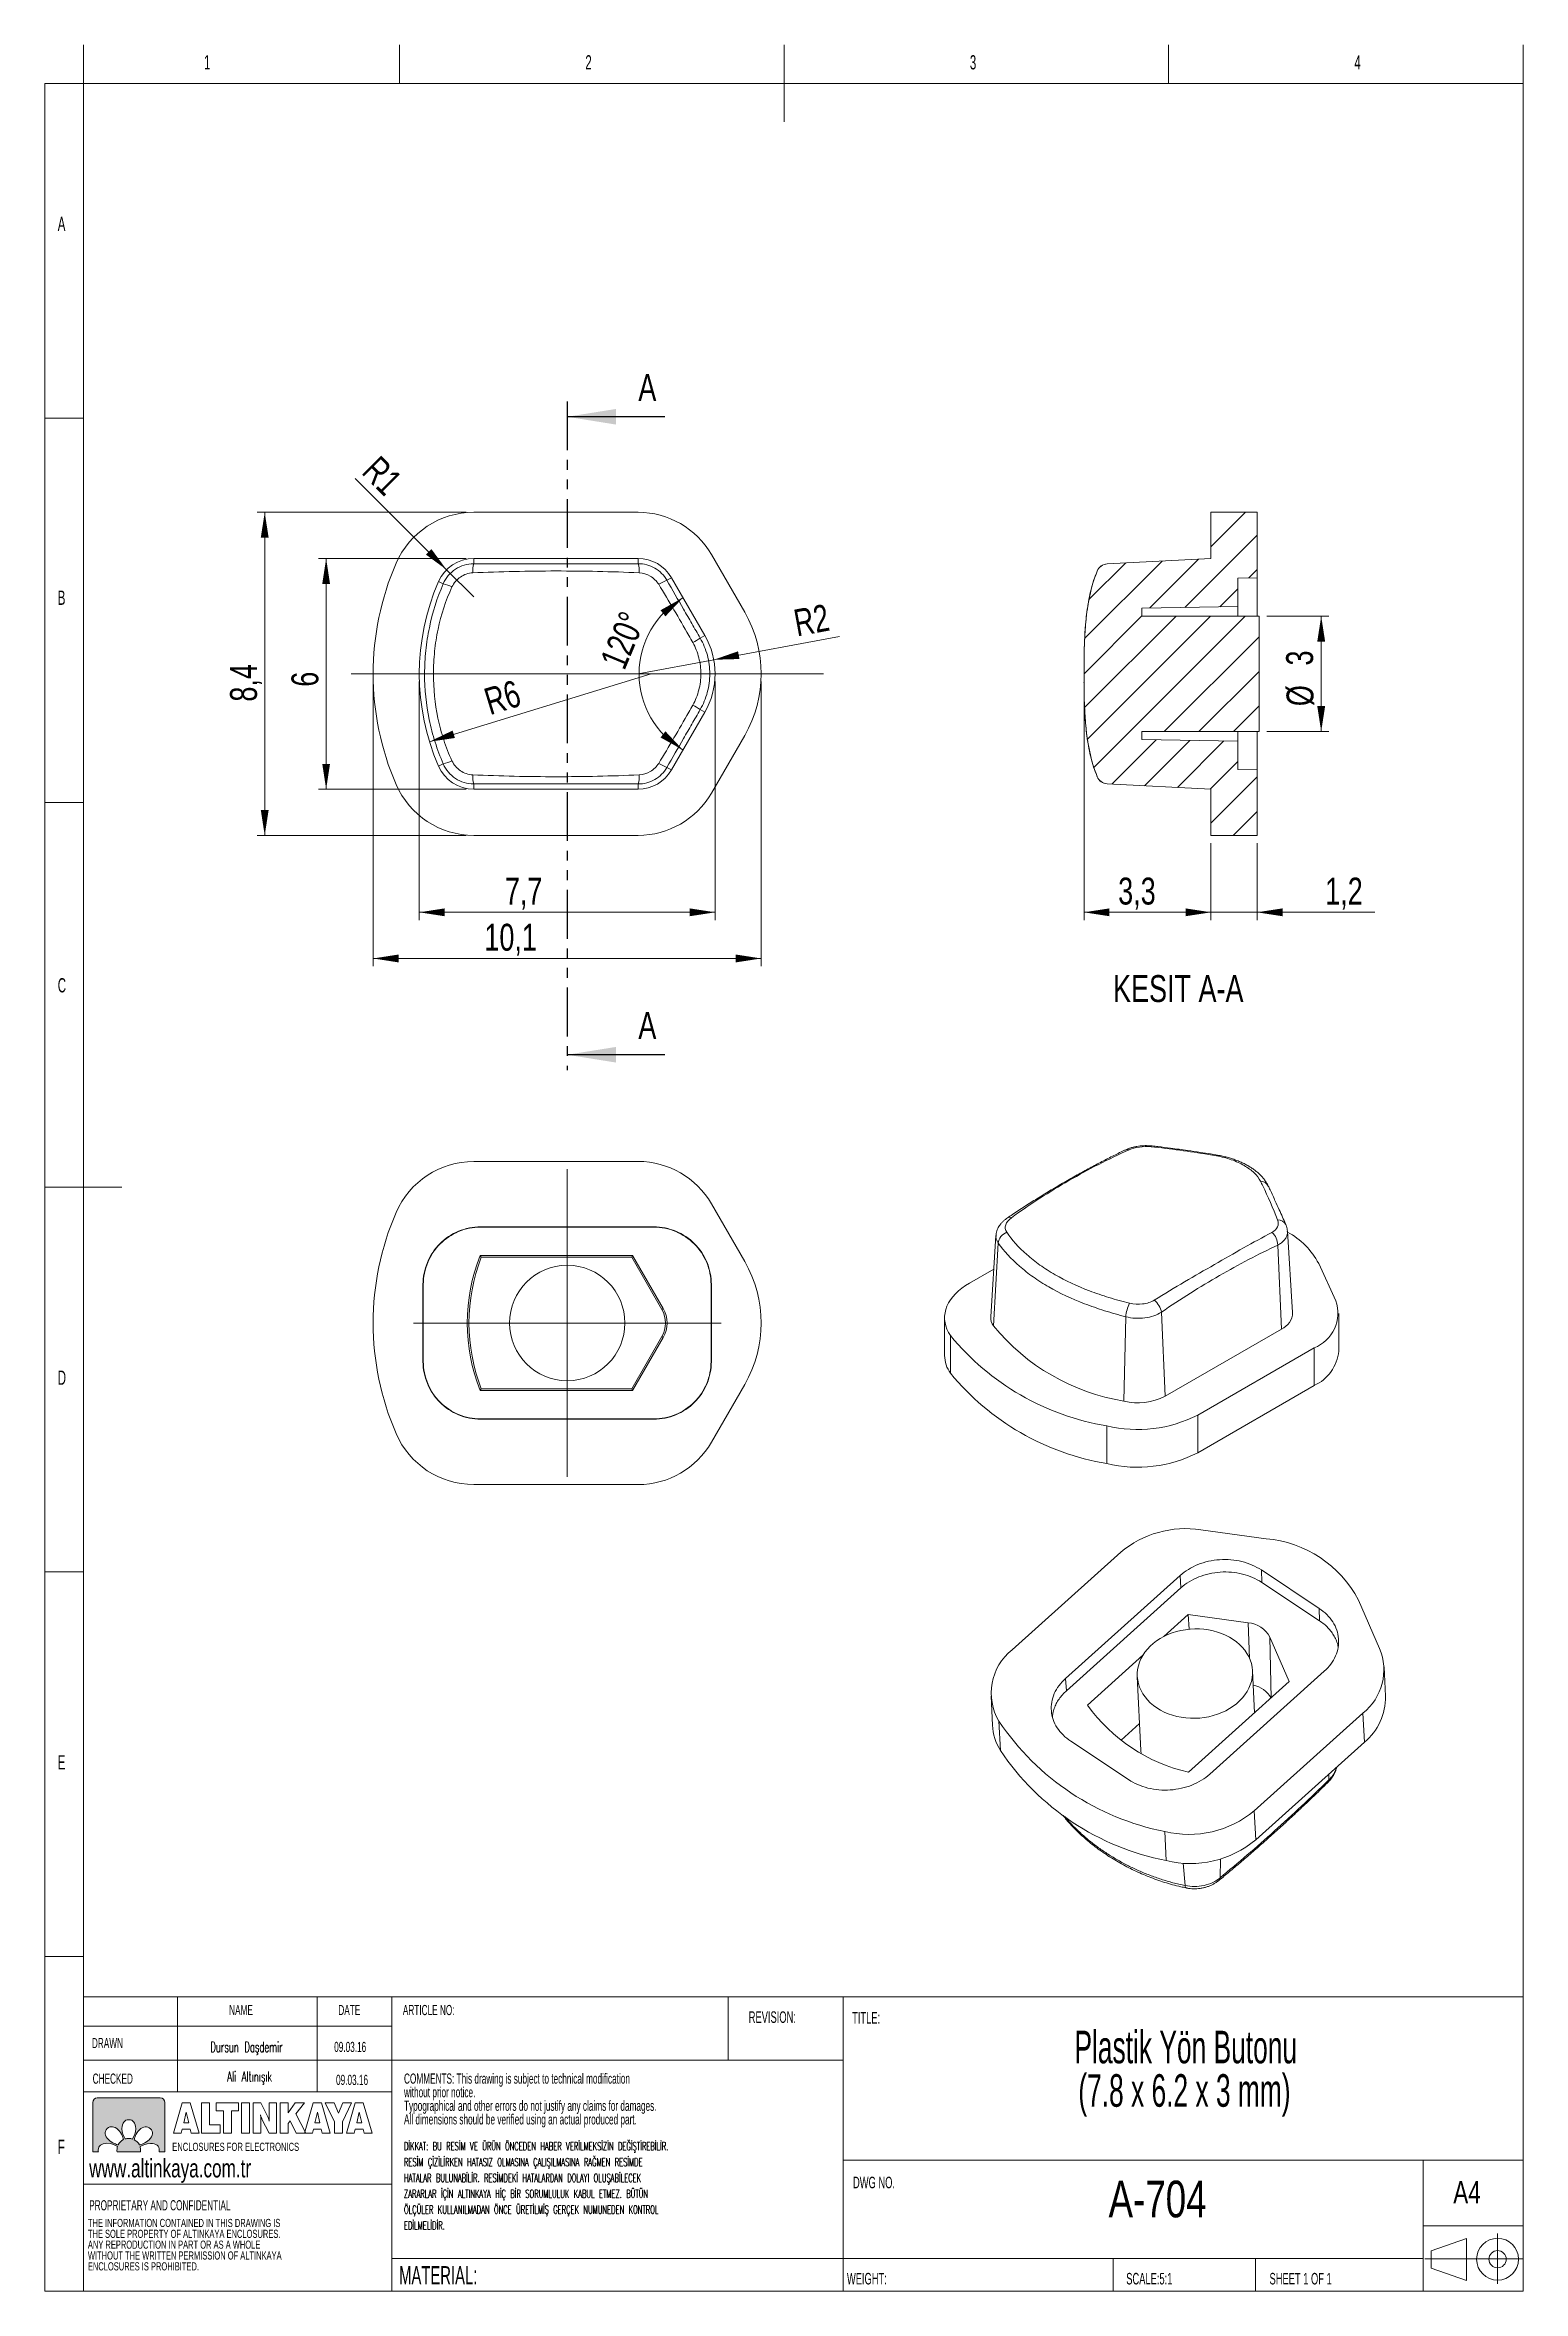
# Model space of a CAD drawing. Header units: millimetres. Extents: x 13 to 205, y 5 to 297.
import ezdxf

# ---------------------------------------------------------------- set-up
doc = ezdxf.new("R2010")
doc.units = ezdxf.units.MM
doc.header["$PDSIZE"] = -1
doc.linetypes.add('PHANTOM', pattern=[12.7, 6.35, -1.27, 1.27, -1.27, 1.27, -1.27])
doc.layers.add('LAYER_1', color=179, linetype='Continuous', lineweight=15)
doc.layers.add('LAYER_2', color=1, linetype='Continuous')
doc.styles.add('SLDTEXTSTYLE0', font='TXT', dxfattribs={"width": 0.7})
doc.styles.add('SLDTEXTSTYLE1', font='TXT', dxfattribs={"width": 0.605})
doc.styles.add('SLDTEXTSTYLE2', font='TXT', dxfattribs={"width": 0.75})
doc.styles.add('SLDTEXTSTYLE3', font='TXT', dxfattribs={"width": 0.605, "bigfont": 'bigfont'})
doc.dimstyles.new('SLDDIMSTYLE0', dxfattribs={"dimtxt": 3.5, "dimasz": 3.302, "dimexe": 0, "dimexo": 0.0625, "dimgap": 0.875, "dimtad": 1, "dimdec": 1, "dimlfac": 0.2, "dimrnd": 1e-09, "dimzin": 12, "dimdsep": 46, "dimtxsty": 'SLDTEXTSTYLE2', "dimsah": 1, "dimcen": 0.09, "dimadec": 0, "dimazin": 3, "dimtfac": 1, "dimtdec": 1, "dimtofl": 0, "dimtmove": 0, "dimatfit": 3, "dimfxl": 1, "dimfrac": 2, "dimtolj": 1, "dimtzin": 12, "dimarcsym": 0})
doc.dimstyles.new('SLDDIMSTYLE1', dxfattribs={"dimtxt": 3.5, "dimasz": 3.302, "dimexe": 0, "dimexo": 0.0625, "dimgap": 0.875, "dimtad": 1, "dimdec": 6, "dimlfac": 0.2, "dimrnd": 1e-09, "dimzin": 12, "dimdsep": 46, "dimtxsty": 'SLDTEXTSTYLE2', "dimsah": 1, "dimcen": 0.09, "dimadec": 0, "dimazin": 3, "dimtfac": 1, "dimtofl": 0, "dimtmove": 0, "dimatfit": 3, "dimfxl": 1, "dimfrac": 2, "dimtolj": 1, "dimtzin": 12, "dimarcsym": 0})
doc.dimstyles.new('SLDDIMSTYLE2', dxfattribs={"dimtxt": 3.5, "dimasz": 3.302, "dimexe": 0, "dimexo": 0.0625, "dimgap": 0.875, "dimtad": 1, "dimlfac": 0.2, "dimrnd": 1e-09, "dimzin": 12, "dimdsep": 46, "dimtxsty": 'SLDTEXTSTYLE2', "dimsah": 1, "dimcen": 0, "dimadec": 0, "dimazin": 3, "dimtfac": 1, "dimtofl": 0, "dimtmove": 0, "dimatfit": 3, "dimfxl": 1, "dimfrac": 2, "dimtolj": 1, "dimtzin": 12, "dimarcsym": 0})
doc.dimstyles.new('SLDDIMSTYLE3', dxfattribs={"dimtxt": 3.5, "dimasz": 3.302, "dimexe": 0, "dimexo": 0.0625, "dimgap": 0.875, "dimtad": 1, "dimdec": 1, "dimlfac": 0.2, "dimrnd": 1e-09, "dimzin": 12, "dimdsep": 46, "dimtxsty": 'SLDTEXTSTYLE2', "dimsah": 1, "dimcen": 0, "dimadec": 0, "dimazin": 3, "dimtfac": 1, "dimtdec": 1, "dimtofl": 0, "dimtmove": 0, "dimatfit": 3, "dimfxl": 1, "dimfrac": 2, "dimtolj": 1, "dimtzin": 12, "dimarcsym": 0})
doc.dimstyles.new('SLDDIMSTYLE4', dxfattribs={"dimtxt": 3.5, "dimasz": 3.302, "dimexe": 0, "dimexo": 0.0625, "dimgap": 0.875, "dimtad": 1, "dimdec": 4, "dimlfac": 0.2, "dimzin": 12, "dimdsep": 46, "dimtxsty": 'SLDTEXTSTYLE2', "dimsah": 1, "dimcen": 0.09, "dimazin": 3, "dimtfac": 1, "dimtofl": 0, "dimtmove": 0, "dimatfit": 3, "dimfxl": 1, "dimfrac": 2, "dimtolj": 1, "dimtzin": 12, "dimarcsym": 0})
doc.dimstyles.new('SLDDIMSTYLE5', dxfattribs={"dimtxt": 3.5, "dimasz": 3.302, "dimexe": 0, "dimexo": 0.0625, "dimgap": 0.875, "dimtad": 1, "dimdec": 1, "dimlfac": 0.2, "dimrnd": 1e-09, "dimzin": 12, "dimdsep": 46, "dimtxsty": 'SLDTEXTSTYLE2', "dimsah": 1, "dimcen": 0.09, "dimadec": 0, "dimazin": 3, "dimtfac": 1, "dimtdec": 1, "dimtmove": 0, "dimatfit": 0, "dimfxl": 1, "dimfrac": 2, "dimtolj": 1, "dimtzin": 12, "dimarcsym": 0})

msp = doc.modelspace()

# ---------------------------------------------------------------- texts
at = {"color": 7, "linetype": 'Continuous', "char_height": 3.5, "attachment_point": 1, "style": 'SLDTEXTSTYLE2'}
for insert in [(89.9593736, 254.2148932), (89.9593736, 171.2772318)]:
    msp.add_mtext('A', dxfattribs=dict(at, insert=insert))
at = {"color": 7, "linetype": 'Continuous', "lineweight": 0}
for s, insert, char_height, attachment_point, style in [('Dursun Daşdemir', (39.011522, 37.4002803), 1.322916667, 2, 'SLDTEXTSTYLE3'), ('09.03.16', (52.4925047, 37.4002803), 1.32291667, 2, 'SLDTEXTSTYLE1'), ('Ali Altınışık', (39.4182838, 33.563202), 1.322916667, 2, 'SLDTEXTSTYLE3'), ('09.03.16', (52.736654, 33.1186539), 1.32291667, 2, 'SLDTEXTSTYLE1'), ('F', (14.4666667, 24.6680205), 1.8520833, 1, 'SLDTEXTSTYLE1'), ('www.altinkaya.com.tr', (18.5551506, 22.1600402), 2.38125, 1, 'SLDTEXTSTYLE0')]:
    msp.add_mtext(s, dxfattribs=dict(at, insert=insert, char_height=char_height, attachment_point=attachment_point, style=style))
at = {"layer": 'LAYER_1'}
for s, insert, char_height, attachment_point, style in [('1', (33.4833363, 295.6680245), 1.8520833, 1, 'SLDTEXTSTYLE1'), ('2', (83.0666697, 295.6680245), 1.8520833, 1, 'SLDTEXTSTYLE1'), ('3', (133.0666697, 295.6680245), 1.8520833, 1, 'SLDTEXTSTYLE1'), ('4', (183.0666607, 295.6680245), 1.8520833, 1, 'SLDTEXTSTYLE1'), ('A', (14.4666667, 274.6680205), 1.8520833, 1, 'SLDTEXTSTYLE1'), ('B', (14.4666667, 226.0618212), 1.8520833, 1, 'SLDTEXTSTYLE1'), ('C', (14.4666667, 175.6800081), 1.8520833, 1, 'SLDTEXTSTYLE1'), ('KESIT A-A', (160.1651541, 176.0724439), 3.5, 2, 'SLDTEXTSTYLE2'), ('D', (14.4666667, 124.6680205), 1.8520833, 1, 'SLDTEXTSTYLE1'), ('E', (14.4666667, 74.6680205), 1.8520833, 1, 'SLDTEXTSTYLE1'), ('ARTICLE NO:', (59.3413423, 42.1983598), 1.322916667, 1, 'SLDTEXTSTYLE1'), ('REVISION:', (104.3140115, 41.3661314), 1.5, 1, 'SLDTEXTSTYLE1'), ('MATERIAL:', (58.8555278, 8.2402381), 2.38125, 1, 'SLDTEXTSTYLE1')]:
    msp.add_mtext(s, dxfattribs=dict(at, insert=insert, char_height=char_height, attachment_point=attachment_point, style=style))
at = {"layer": 'LAYER_1', "color": 7}
for s, insert, char_height, attachment_point, style in [('NAME', (36.7537744, 42.1983598), 1.32291667, 1, 'SLDTEXTSTYLE1'), ('DATE', (50.9512426, 42.1983598), 1.32291667, 1, 'SLDTEXTSTYLE1'), ('TITLE:', (117.7561869, 41.2783343), 1.5, 1, 'SLDTEXTSTYLE1'), ('DRAWN', (18.9084553, 37.9012772), 1.32291667, 1, 'SLDTEXTSTYLE1'), ('CHECKED', (19.0086547, 33.2814201), 1.32291667, 1, 'SLDTEXTSTYLE1'), ('DWG NO.', (117.8739661, 19.8686379), 1.5, 1, 'SLDTEXTSTYLE1'), ('A-704', (157.4727562, 19.3492325), 4.7625, 2, 'SLDTEXTSTYLE2'), ('A4', (195.9209848, 19.3004445), 2.91041667, 1, 'SLDTEXTSTYLE2'), ('PROPRIETARY AND CONFIDENTIAL', (18.5551506, 16.8172984), 1.322916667, 1, 'SLDTEXTSTYLE1'), ('WEIGHT:', (117.0833517, 7.3608522), 1.4986, 1, 'SLDTEXTSTYLE1'), ('SCALE:5:1', (153.398874, 7.3622681), 1.5, 1, 'SLDTEXTSTYLE1'), ('SHEET 1 OF 1', (172.0292061, 7.3622681), 1.5, 1, 'SLDTEXTSTYLE1')]:
    msp.add_mtext(s, dxfattribs=dict(at, insert=insert, char_height=char_height, attachment_point=attachment_point, style=style))

# ---------------------------------------------------------------- blocks, each defined once
blk = doc.blocks.new('Block5')
at = {"layer": 'LAYER_1'}
for p, q in [((6.79, 7.34), (1.01, 5.34)), ((6.79, 7.34), (6.79, 0.54)), ((11.82, 8.19), (11.82, 0)), ((0, 4.03), (15.88, 4.03)), ((1.01, 5.34), (1.01, 2.54)), ((1.01, 2.54), (6.79, 0.54))]:
    blk.add_line(p, q, dxfattribs=at)
for radius in [3.4, 1.4]:
    blk.add_circle((11.82, 3.99), radius, dxfattribs=at)
blk = doc.blocks.new('Block6')
at = {"layer": 'LAYER_1', "color": 250}
for p, q in [((0, 0), (1.27, 4.36)), ((1.27, 4.36), (2.44, 4.36)), ((2.44, 4.36), (3.71, 0)), ((4.04, 0), (4.04, 4.36)), ((4.04, 4.36), (5.2, 4.36)), ((5.2, 4.36), (5.2, 1.16)), ((6.19, 3.21), (6.19, 4.36)), ((6.19, 4.36), (9.41, 4.36)), ((9.41, 4.36), (9.41, 3.21)), ((9.82, 0), (9.82, 4.36)), ((9.82, 4.36), (11, 4.36)), ((11, 4.36), (11, 0)), ((11.52, 0), (11.52, 4.36)), ((11.52, 4.36), (12.62, 4.36)), ((12.62, 4.36), (13.64, 2.33)), ((13.82, 2.3), (13.82, 4.36)), ((13.82, 4.36), (14.92, 4.36)), ((14.92, 4.36), (14.92, 0)), ((15.42, 0), (15.42, 4.36)), ((15.42, 4.36), (16.57, 4.36)), ((16.57, 4.36), (16.57, 2.92)), ((16.57, 2.92), (17.61, 4.36)), ((17.61, 4.36), (18.96, 4.36)), ((18.96, 4.36), (17.67, 2.75)), ((18.94, 0), (20.21, 4.36)), ((20.21, 4.36), (21.38, 4.36)), ((21.38, 4.36), (22.65, 0)), ((23.27, 1.61), (21.94, 4.36)), ((21.94, 4.36), (23.22, 4.36)), ((23.22, 4.36), (23.84, 2.87)), ((23.84, 2.87), (24.47, 4.36)), ((25.72, 4.36), (24.42, 1.61)), ((24.47, 4.36), (25.72, 4.36)), ((25, 0), (26.27, 4.36)), ((26.27, 4.36), (27.44, 4.36)), ((27.44, 4.36), (28.71, 0)), ((1.14, 0), (0, 0)), ((1.28, 0.58), (1.14, 0)), ((2.43, 0.58), (1.28, 0.58)), ((1.86, 3), (1.49, 1.49)), ((1.49, 1.49), (2.22, 1.49)), ((2.22, 1.49), (1.86, 3)), ((2.56, 0), (2.43, 0.58)), ((3.71, 0), (2.56, 0)), ((6.77, 0), (4.04, 0)), ((5.2, 1.16), (6.77, 1.16)), ((7.23, 3.21), (6.19, 3.21)), ((6.77, 1.16), (6.77, 0)), ((7.23, 0), (7.23, 3.21)), ((8.39, 0), (7.23, 0)), ((9.41, 3.21), (8.39, 3.21)), ((8.39, 3.21), (8.39, 0)), ((11, 0), (9.82, 0)), ((12.62, 0), (11.52, 0)), ((12.62, 2.04), (12.62, 0)), ((13.82, 0), (12.8, 2.01)), ((14.92, 0), (13.82, 0)), ((16.57, 0), (15.42, 0)), ((16.86, 1.75), (16.57, 1.39)), ((16.57, 1.39), (16.57, 0)), ((17.74, 0), (16.86, 1.75)), ((17.67, 2.75), (19.12, 0)), ((19.12, 0), (17.74, 0)), ((20.08, 0), (18.94, 0)), ((20.22, 0.58), (20.08, 0)), ((21.37, 0.58), (20.22, 0.58)), ((20.8, 3), (20.43, 1.49)), ((20.43, 1.49), (21.16, 1.49)), ((21.16, 1.49), (20.8, 3)), ((21.5, 0), (21.37, 0.58)), ((22.65, 0), (21.5, 0)), ((23.27, 0), (23.27, 1.61)), ((24.42, 0), (23.27, 0)), ((24.42, 1.61), (24.42, 0)), ((26.14, 0), (25, 0)), ((26.28, 0.58), (26.14, 0)), ((27.43, 0.58), (26.28, 0.58)), ((26.86, 3), (26.49, 1.49)), ((26.49, 1.49), (27.21, 1.49)), ((27.21, 1.49), (26.86, 3)), ((27.56, 0), (27.43, 0.58)), ((28.71, 0), (27.56, 0))]:
    blk.add_line(p, q, dxfattribs=at)
for points in [[(12.7, 2.26), (12.67, 2.37), (12.63, 2.5), (12.59, 2.64)], [(12.59, 2.64), (12.6, 2.56), (12.61, 2.48), (12.62, 2.4)], [(12.62, 2.4), (12.62, 2.31), (12.62, 2.19), (12.62, 2.04)], [(12.8, 2.01), (12.77, 2.07), (12.74, 2.16), (12.7, 2.26)], [(13.64, 2.33), (13.67, 2.28), (13.7, 2.19), (13.73, 2.09)], [(13.73, 2.09), (13.77, 1.99), (13.81, 1.86), (13.85, 1.71)], [(13.82, 1.97), (13.82, 2.06), (13.82, 2.17), (13.82, 2.3)], [(13.85, 1.71), (13.84, 1.79), (13.83, 1.87), (13.82, 1.97)]]:
    blk.add_open_spline(points, degree=3, dxfattribs=at)
blk = doc.blocks.new('Block4')
at = {"color": 7, "linetype": 'Continuous', "lineweight": 0, "insert": (0.07, 1.37), "char_height": 1.3229, "attachment_point": 1, "style": 'SLDTEXTSTYLE0'}
blk.add_mtext('ENCLOSURES FOR ELECTRONICS', dxfattribs=at)
blk = doc.blocks.new('SW_NOTE_0')
at = {"layer": 'LAYER_1', "color": 0, "char_height": 4.2333, "attachment_point": 2, "style": 'SLDTEXTSTYLE1'}
for s, insert in [('Plastik Yön Butonu', (24.21, 5.46)), ('(7.8 x 6.2 x 3 mm)', (24.04, -0.19))]:
    blk.add_mtext(s, dxfattribs=dict(at, insert=insert))
blk = doc.blocks.new('SW_NOTE_1')
at = {"layer": 'LAYER_1', "color": 0, "char_height": 1.0583, "attachment_point": 1, "style": 'SLDTEXTSTYLE1'}
for s, insert in [('THE INFORMATION CONTAINED IN THIS DRAWING IS', (0, 1.36)), ('ANY REPRODUCTION IN PART OR AS A WHOLE', (0, -1.46)), ('WITHOUT THE WRITTEN PERMISSION OF ALTINKAYA', (0, -2.87)), ('THE SOLE PROPERTY OF ALTINKAYA ENCLOSURES.', (0, -0.05)), ('ENCLOSURES IS PROHIBITED.', (0, -4.28))]:
    blk.add_mtext(s, dxfattribs=dict(at, insert=insert))
blk = doc.blocks.new('SW_NOTE_2')
at = {"layer": 'LAYER_1', "color": 0, "char_height": 1.3229, "attachment_point": 1, "style": 'SLDTEXTSTYLE1'}
for s, insert in [('without prior notice.', (0, -0.06)), ('COMMENTS: This drawing is subject to technical modification', (0, 1.71)), ('Typographical and other errors do not justify any claims for damages.', (0, -1.82)), ('All dimensions should be verified using an actual produced part.', (0, -3.59))]:
    blk.add_mtext(s, dxfattribs=dict(at, insert=insert))
blk = doc.blocks.new('SW_NOTE_3')
at = {"layer": 'LAYER_1', "color": 0, "char_height": 1.06, "attachment_point": 1, "style": 'SLDTEXTSTYLE3'}
for s, insert in [('DİKKAT: BU RESİM VE ÜRÜN ÖNCEDEN HABER VERİLMEKSİZİN DEĞİŞTİREBİLİR.', (0, 1.37)), ('RESİM ÇİZİLİRKEN HATASIZ OLMASINA ÇALIŞILMASINA RAĞMEN RESİMDE', (0, -0.69)), ('HATALAR BULUNABİLİR. RESİMDEKİ HATALARDAN DOLAYI OLUŞABİLECEK', (0, -2.75)), ('ZARARLAR İÇİN ALTINKAYA HİÇ BİR SORUMLULUK KABUL ETMEZ. BÜTÜN', (0, -4.81)), ('ÖLÇÜLER KULLANILMADAN ÖNCE ÜRETİLMİŞ GERÇEK NUMUNEDEN KONTROL', (0, -6.87)), ('EDİLMELİDİR.', (0, -8.93))]:
    blk.add_mtext(s, dxfattribs=dict(at, insert=insert))
blk = doc.blocks.new('_D')
at = {"layer": 'LAYER_1'}
for p, q in [((55.48, 214.24), (55.48, 177.24)), ((105.94, 214.24), (105.94, 177.24)), ((105.94, 178.24), (55.48, 178.24))]:
    blk.add_line(p, q, dxfattribs=at)
for points in [[(55.48, 178.24), (58.78, 177.73), (58.78, 178.75)], [(105.94, 178.24), (102.63, 178.75), (102.63, 177.73)]]:
    blk.add_solid(points, dxfattribs=at)
at = {"layer": 'LAYER_1', "insert": (69.94, 182.75), "char_height": 3.5, "attachment_point": 1, "style": 'SLDTEXTSTYLE2'}
blk.add_mtext('10,1', dxfattribs=at)
blk = doc.blocks.new('_D_1')
at = {"layer": 'LAYER_1'}
for p, q in [((67.56, 236.24), (40.38, 236.24)), ((41.38, 194.24), (41.38, 236.24)), ((67.56, 194.24), (40.38, 194.24))]:
    blk.add_line(p, q, dxfattribs=at)
for points in [[(41.38, 236.24), (40.87, 232.94), (41.89, 232.94)], [(41.38, 194.24), (41.89, 197.54), (40.87, 197.54)]]:
    blk.add_solid(points, dxfattribs=at)
at = {"layer": 'LAYER_1', "insert": (36.87, 211.63), "char_height": 3.5, "attachment_point": 1, "rotation": 90, "style": 'SLDTEXTSTYLE2'}
blk.add_mtext('8,4', dxfattribs=at)
blk = doc.blocks.new('_D_2')
at = {"layer": 'LAYER_1'}
for p, q in [((67.56, 230.24), (48.37, 230.24)), ((49.37, 230.24), (49.37, 200.24)), ((67.56, 200.24), (48.37, 200.24))]:
    blk.add_line(p, q, dxfattribs=at)
for points in [[(49.37, 230.24), (48.86, 226.94), (49.87, 226.94)], [(49.37, 200.24), (49.87, 203.54), (48.86, 203.54)]]:
    blk.add_solid(points, dxfattribs=at)
at = {"layer": 'LAYER_1', "insert": (44.85, 213.57), "char_height": 3.5, "attachment_point": 1, "rotation": 90, "style": 'SLDTEXTSTYLE2'}
blk.add_mtext('6', dxfattribs=at)
blk = doc.blocks.new('_D_3')
at = {"layer": 'LAYER_1'}
for p, q in [((61.48, 214.24), (61.48, 183.24)), ((99.94, 214.24), (99.94, 183.24)), ((61.48, 184.24), (99.94, 184.24))]:
    blk.add_line(p, q, dxfattribs=at)
for points in [[(61.48, 184.24), (64.78, 183.73), (64.78, 184.75)], [(99.94, 184.24), (96.63, 184.75), (96.63, 183.73)]]:
    blk.add_solid(points, dxfattribs=at)
at = {"layer": 'LAYER_1', "insert": (72.61, 188.75), "char_height": 3.5, "attachment_point": 1, "style": 'SLDTEXTSTYLE2'}
blk.add_mtext('7,7', dxfattribs=at)
blk = doc.blocks.new('_D_4')
at = {"layer": 'LAYER_1'}
for q in [(116.1, 220.1), (89.94, 215.24)]:
    blk.add_line((99.77, 217.07), q, dxfattribs=at)
blk.add_solid([(99.77, 217.07), (103.11, 217.17), (102.92, 218.17)], dxfattribs=at)
at = {"layer": 'LAYER_1', "insert": (109.95, 223.53), "char_height": 3.5, "attachment_point": 1, "rotation": 10.5279, "style": 'SLDTEXTSTYLE2'}
blk.add_mtext('R2', dxfattribs=at)
blk = doc.blocks.new('_D_5')
at = {"layer": 'LAYER_1'}
blk.add_line((62.8, 206.42), (91.61, 215.24), dxfattribs=at)
blk.add_solid([(62.8, 206.42), (66.11, 206.9), (65.81, 207.87)], dxfattribs=at)
at = {"layer": 'LAYER_1', "insert": (69.63, 213.2), "char_height": 3.5, "attachment_point": 1, "rotation": 17.0269, "style": 'SLDTEXTSTYLE2'}
blk.add_mtext('R6', dxfattribs=at)
blk = doc.blocks.new('_D_6')
at = {"layer": 'LAYER_1'}
blk.add_arc((101.48, 215.24), 11.43, 120, 240, dxfattribs=at)
for points in [[(95.77, 225.14), (92.85, 223.51), (93.48, 222.71)], [(95.77, 205.34), (93.48, 207.77), (92.85, 206.97)]]:
    blk.add_solid(points, dxfattribs=at)
at = {"layer": 'LAYER_1', "insert": (84.91, 216.93), "char_height": 3.5, "attachment_point": 1, "rotation": 67.3862, "style": 'SLDTEXTSTYLE2'}
blk.add_mtext('120°', dxfattribs=at)
blk = doc.blocks.new('_D_7')
at = {"layer": 'LAYER_1'}
for q in [(53.15, 240.65), (68.56, 225.24)]:
    blk.add_line((65.02, 228.78), q, dxfattribs=at)
blk.add_solid([(65.02, 228.78), (63.05, 231.47), (62.33, 230.75)], dxfattribs=at)
at = {"layer": 'LAYER_1', "insert": (56.32, 243.82), "char_height": 3.5, "attachment_point": 1, "rotation": 315, "style": 'SLDTEXTSTYLE2'}
blk.add_mtext('R1', dxfattribs=at)
blk = doc.blocks.new('_D_8')
at = {"layer": 'LAYER_1'}
for p, q in [((147.91, 213.11), (147.91, 183.24)), ((164.41, 193.24), (164.41, 183.24)), ((147.91, 184.24), (164.41, 184.24))]:
    blk.add_line(p, q, dxfattribs=at)
for points in [[(147.91, 184.24), (151.22, 183.73), (151.22, 184.75)], [(164.41, 184.24), (161.11, 184.75), (161.11, 183.73)]]:
    blk.add_solid(points, dxfattribs=at)
at = {"layer": 'LAYER_1', "insert": (152.35, 188.75), "char_height": 3.5, "attachment_point": 1, "style": 'SLDTEXTSTYLE2'}
blk.add_mtext('3,3', dxfattribs=at)
blk = doc.blocks.new('_D_9')
at = {"layer": 'LAYER_1'}
for p, q in [((164.41, 193.24), (164.41, 183.24)), ((170.41, 193.24), (170.41, 183.24)), ((164.41, 184.24), (158.06, 184.24)), ((170.41, 184.24), (164.41, 184.24)), ((170.41, 184.24), (185.74, 184.24))]:
    blk.add_line(p, q, dxfattribs=at)
for points in [[(164.41, 184.24), (161.11, 184.75), (161.11, 183.73)], [(170.41, 184.24), (173.72, 183.73), (173.72, 184.75)]]:
    blk.add_solid(points, dxfattribs=at)
at = {"layer": 'LAYER_1', "insert": (179.27, 188.75), "char_height": 3.5, "attachment_point": 1, "style": 'SLDTEXTSTYLE2'}
blk.add_mtext('1,2', dxfattribs=at)
blk = doc.blocks.new('_D_10')
at = {"layer": 'LAYER_1'}
for p, q in [((171.66, 222.74), (179.75, 222.74)), ((178.75, 222.74), (178.75, 207.74)), ((171.66, 207.74), (179.75, 207.74))]:
    blk.add_line(p, q, dxfattribs=at)
for points in [[(178.75, 222.74), (178.24, 219.44), (179.26, 219.44)], [(178.75, 207.74), (179.26, 211.04), (178.24, 211.04)]]:
    blk.add_solid(points, dxfattribs=at)
at = {"layer": 'LAYER_1', "char_height": 3.5, "attachment_point": 1, "rotation": 90, "style": 'SLDTEXTSTYLE2'}
for s, insert in [('3', (174.19, 216.32)), ('%%c', (174.24, 211.04))]:
    blk.add_mtext(s, dxfattribs=dict(at, insert=insert))
blk = doc.blocks.new('SW_CENTERMARKSYMBOL_0')
at = {"layer": 'LAYER_1', "color": 0}
for p, q in [((0, 12.5), (0, 20)), ((0, 0), (0, 12.5)), ((-12.5, 0), (-20, 0)), ((0, 0), (-12.5, 0)), ((0, 0), (0, -12.5)), ((0, 0), (12.5, 0)), ((12.5, 0), (20, 0)), ((0, -12.5), (0, -20))]:
    blk.add_line(p, q, dxfattribs=at)

# ---------------------------------------------------------------- dimensions: what is measured, and where the dimension line sits
at = {"layer": 'LAYER_1'}
for center, mpoint, dimstyle, picture, middle in [((68.5583592, 225.2409434), (65.0228253, 228.7764773), 'SLDDIMSTYLE2', '_D_7', (54.9276269, 238.8716957)), ((89.9355539, 215.2409434), (99.7672142, 217.0680878), 'SLDDIMSTYLE2', '_D_4', (113.5914575, 219.6372337)), ((91.6075593, 215.2409434), (62.8030127, 206.4197349), 'SLDDIMSTYLE3', '_D_5', (73.3434355, 209.647679))]:
    dim = msp.add_radius_dim(center=center, mpoint=mpoint, dimstyle=dimstyle, dxfattribs=at)
    dim.commit()
    dim.dimension.update_dxf_attribs({"geometry": picture, "text_midpoint": middle, "dimtype": 164})
for base, p1, p2, dimstyle, picture, middle in [((41.3811801, 236.2409434), (68.5583592, 194.2409434), (68.5583592, 236.2409434), 'SLDDIMSTYLE0', '_D_1', (41.3811801, 214.8593756)), ((49.3661019, 200.2409434), (68.5583592, 230.2409434), (68.5583592, 200.2409434), 'SLDDIMSTYLE1', '_D_2', (49.3661019, 214.8593756))]:
    dim = msp.add_linear_dim(base=base, p1=p1, p2=p2, angle=90, dimstyle=dimstyle, dxfattribs=at)
    dim.commit()
    dim.dimension.update_dxf_attribs({"geometry": picture, "text_midpoint": middle, "dimtype": 160})
dim = msp.add_angular_dim_2l(base=(90.0493297, 215.2409434), line1=((98.5958079, 220.2409434), (94.2656809, 227.7409434)), line2=((94.2656809, 202.7409434), (98.5958224, 210.2409684)), dimstyle='SLDDIMSTYLE4', dxfattribs=at)
dim.commit()
dim.dimension.update_dxf_attribs({"geometry": '_D_6', "text_midpoint": (90.9283441, 219.6372237), "dimtype": 162})
dim = msp.add_linear_dim(base=(178.7522821, 207.7409434), p1=(170.6645971, 222.7409434), p2=(170.6645971, 207.7409434), angle=90, text='%%c<>', dimstyle='SLDDIMSTYLE1', dxfattribs=at)
dim.commit()
dim.dimension.update_dxf_attribs({"geometry": '_D_10', "text_midpoint": (178.7522821, 214.9718065), "dimtype": 160})
for base, p1, p2, dimstyle, picture, middle in [((55.4825593, 178.2409434), (105.9355539, 215.2409434), (55.4825593, 215.2409434), 'SLDDIMSTYLE0', '_D', (74.4655249, 178.2409434)), ((99.9355539, 184.2409434), (61.4825593, 215.2409434), (99.9355539, 215.2409434), 'SLDDIMSTYLE0', '_D_3', (75.8463401, 184.2409434)), ((164.4145971, 184.2409434), (147.9149078, 214.113985), (164.4145971, 194.2409434), 'SLDDIMSTYLE0', '_D_8', (155.5804749, 184.2409434)), ((164.4145971, 184.2409434), (170.4145971, 194.2409434), (164.4145971, 194.2409434), 'SLDDIMSTYLE5', '_D_9', (182.5027809, 184.2409434))]:
    dim = msp.add_linear_dim(base=base, p1=p1, p2=p2, dimstyle=dimstyle, dxfattribs=at)
    dim.commit()
    dim.dimension.update_dxf_attribs({"geometry": picture, "text_midpoint": middle, "dimtype": 160})

# ---------------------------------------------------------------- hatches: boundary and pattern name
at = {"linetype": 'Continuous', "lineweight": 0}
h = msp.add_hatch(dxfattribs=at)
h.set_pattern_fill('ANSI31', style=0)
edge = h.paths.add_edge_path(flags=0)
edge.add_line((150.9341685, 200.9474227), (164.4145971, 200.2409434))
edge.add_line((164.4145971, 200.2409434), (164.4145971, 194.2409434))
edge.add_line((164.4145971, 194.2409434), (170.4145971, 194.2409434))
edge.add_line((170.4145971, 194.2409434), (170.4145971, 202.7409434))
edge.add_line((170.4145971, 202.7409434), (167.9145971, 202.7845811))
edge.add_line((167.9145971, 202.7845811), (167.9145971, 206.4790546))
edge.add_line((167.9145971, 206.4790546), (155.4145971, 206.6972429))
edge.add_line((155.4145971, 206.6972429), (155.4145971, 207.7409434))
edge.add_line((155.4145971, 207.7409434), (170.6645971, 207.7409434))
edge.add_line((170.6645971, 207.7409434), (170.6645971, 222.7409434))
edge.add_line((170.6645971, 222.7409434), (155.4145971, 222.7409434))
edge.add_line((155.4145971, 222.7409434), (155.4145971, 223.7846438))
edge.add_line((155.4145971, 223.7846438), (167.9145971, 224.0028322))
edge.add_line((167.9145971, 224.0028322), (167.9145971, 227.6973057))
edge.add_line((167.9145971, 227.6973057), (170.4145971, 227.7409434))
edge.add_line((170.4145971, 227.7409434), (170.4145971, 236.2409434))
edge.add_line((170.4145971, 236.2409434), (164.4145971, 236.2409434))
edge.add_line((164.4145971, 236.2409434), (164.4145971, 230.2409434))
edge.add_line((164.4145971, 230.2409434), (150.936288, 229.5345752))
edge.add_spline(control_points=[(150.936288, 229.5345752), (150.8786725, 229.5315557), (150.8211361, 229.5251965), (150.7642518, 229.515561), (150.5987115, 229.4875206), (150.4357293, 229.4305153), (150.2888004, 229.3492641), (150.1418799, 229.2680174), (150.0069593, 229.1602869), (149.8952115, 229.034991), (149.7834634, 228.9096948), (149.6918063, 228.7633773), (149.6278325, 228.6081545)], knot_values=[0, 0, 0, 0, 0.0000346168, 0.0000346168, 0.0000346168, 0.0001366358, 0.0001366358, 0.0001366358, 0.000238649, 0.000238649, 0.000238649, 0.0003406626, 0.0003406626, 0.0003406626, 0.0003406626], weights=[1, 1, 1, 1, 1, 1, 1, 1, 1, 1, 1, 1, 1], degree=3, periodic=0)
edge.add_spline(control_points=[(149.6278325, 228.6081545), (148.8828952, 226.8006777), (148.4896072, 224.8478385), (148.2481487, 222.9078381), (147.9513671, 220.5233447), (147.9174166, 218.1099324), (147.9110539, 215.7070492), (147.9058843, 213.7546946), (147.91837, 211.8000007), (148.0388285, 209.8513589), (148.1238734, 208.4755979), (148.2752965, 207.1006127), (148.5226189, 205.7445956), (148.7634111, 204.4243817), (149.1138476, 203.1131701), (149.6261399, 201.8728063)], knot_values=[0.0000343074, 0.0000343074, 0.0000343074, 0.0000343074, 0.0012072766, 0.0012072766, 0.0012072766, 0.0026432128, 0.0026432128, 0.0026432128, 0.0038091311, 0.0038091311, 0.0038091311, 0.0046328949, 0.0046328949, 0.0046328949, 0.0054375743, 0.0054375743, 0.0054375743, 0.0054375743], weights=[1, 1, 1, 1, 1, 1, 1, 1, 1, 1, 1, 1, 1, 1, 1, 1], degree=3, periodic=0)
edge.add_spline(control_points=[(149.6261399, 201.8728063), (149.6480038, 201.8198691), (149.6729456, 201.7681017), (149.7007203, 201.7180123), (149.7821431, 201.5711727), (149.8900441, 201.4363673), (150.0154847, 201.32476), (150.1409302, 201.2131485), (150.2873769, 201.1216578), (150.4426957, 201.0578632), (150.5980144, 200.9940686), (150.766489, 200.9562104), (150.9341685, 200.9474227)], knot_values=[0, 0, 0, 0, 0.0000343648, 0.0000343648, 0.0000343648, 0.0001363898, 0.0001363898, 0.0001363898, 0.0002384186, 0.0002384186, 0.0002384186, 0.0003404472, 0.0003404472, 0.0003404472, 0.0003404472], weights=[1, 1, 1, 1, 1, 1, 1, 1, 1, 1, 1, 1, 1], degree=3, periodic=0)
at = {"layer": 'LAYER_2'}
h = msp.add_hatch(color=256, dxfattribs=at)
edge = h.paths.add_edge_path(flags=0)
edge.add_spline(control_points=[(19.6111781, 30.1082134), (19.2889514, 30.1082134), (19.0260914, 29.8453534), (19.0260914, 29.5231267)], knot_values=[0.9444444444, 0.9444444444, 0.9444444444, 0.9444444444, 1, 1, 1, 1], weights=[1, 1, 1, 1], degree=3, periodic=0)
edge.add_line((19.0260914, 29.5231267), (19.0260914, 23.0870001))
edge.add_line((19.0260914, 23.0870001), (19.7641014, 23.0870001))
edge.add_spline(control_points=[(19.7641014, 23.0870001), (19.7474181, 23.1576767), (19.7390981, 23.2333801), (19.7394014, 23.3142401)], knot_values=[0.7777777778, 0.7777777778, 0.7777777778, 0.7777777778, 0.8333333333, 0.8333333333, 0.8333333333, 0.8333333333], weights=[1, 1, 1, 1], degree=3, periodic=0)
edge.add_spline(control_points=[(19.7394014, 23.3142401), (19.7371481, 23.8785701), (20.1587814, 24.2001034), (20.8667614, 24.2134934)], knot_values=[0.7222222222, 0.7222222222, 0.7222222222, 0.7222222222, 0.7777777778, 0.7777777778, 0.7777777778, 0.7777777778], weights=[1, 1, 1, 1], degree=3, periodic=0)
edge.add_spline(control_points=[(20.8667614, 24.2134934), (21.4872081, 24.2248034), (22.1036247, 23.8785701), (22.2463647, 23.7929001)], knot_values=[0.6666666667, 0.6666666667, 0.6666666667, 0.6666666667, 0.7222222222, 0.7222222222, 0.7222222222, 0.7222222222], weights=[1, 1, 1, 1], degree=3, periodic=0)
edge.add_spline(control_points=[(22.2463647, 23.7929001), (22.1959247, 23.6408434), (22.1685814, 23.4784301), (22.1685814, 23.3093867)], knot_values=[0.6111111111, 0.6111111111, 0.6111111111, 0.6111111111, 0.6666666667, 0.6666666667, 0.6666666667, 0.6666666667], weights=[1, 1, 1, 1], degree=3, periodic=0)
edge.add_spline(control_points=[(22.1685814, 23.3093867), (22.1685814, 23.2338134), (22.1739547, 23.1596267), (22.1845281, 23.0870001)], knot_values=[0.5555555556, 0.5555555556, 0.5555555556, 0.5555555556, 0.6111111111, 0.6111111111, 0.6111111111, 0.6111111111], weights=[1, 1, 1, 1], degree=3, periodic=0)
edge.add_line((22.1845281, 23.0870001), (25.2289981, 23.0870001))
edge.add_spline(control_points=[(25.2289981, 23.0870001), (25.2395281, 23.1596267), (25.2452481, 23.2338134), (25.2452481, 23.3093867)], knot_values=[0.4444444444, 0.4444444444, 0.4444444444, 0.4444444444, 0.5, 0.5, 0.5, 0.5], weights=[1, 1, 1, 1], degree=3, periodic=0)
edge.add_spline(control_points=[(25.2452481, 23.3093867), (25.2452481, 23.4753967), (25.2187714, 23.6350801), (25.1701081, 23.7847967)], knot_values=[0.3888888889, 0.3888888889, 0.3888888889, 0.3888888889, 0.4444444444, 0.4444444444, 0.4444444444, 0.4444444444], weights=[1, 1, 1, 1], degree=3, periodic=0)
edge.add_spline(control_points=[(25.1701081, 23.7847967), (25.3175714, 23.8729801), (25.9303047, 24.2150967), (26.5469814, 24.2036567)], knot_values=[0.3333333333, 0.3333333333, 0.3333333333, 0.3333333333, 0.3888888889, 0.3888888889, 0.3888888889, 0.3888888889], weights=[1, 1, 1, 1], degree=3, periodic=0)
edge.add_spline(control_points=[(26.5469814, 24.2036567), (27.2550047, 24.1903101), (27.6765947, 23.8688201), (27.6743414, 23.3044901)], knot_values=[0.2777777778, 0.2777777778, 0.2777777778, 0.2777777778, 0.3333333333, 0.3333333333, 0.3333333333, 0.3333333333], weights=[1, 1, 1, 1], degree=3, periodic=0)
edge.add_spline(control_points=[(27.6743414, 23.3044901), (27.6746881, 23.2272701), (27.6668881, 23.1549034), (27.6516347, 23.0870001)], knot_values=[0.2222222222, 0.2222222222, 0.2222222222, 0.2222222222, 0.2777777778, 0.2777777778, 0.2777777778, 0.2777777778], weights=[1, 1, 1, 1], degree=3, periodic=0)
edge.add_line((27.6516347, 23.0870001), (28.3878247, 23.0870001))
edge.add_line((28.3878247, 23.0870001), (28.3878247, 29.5231267))
edge.add_spline(control_points=[(28.3878247, 29.5231267), (28.3878247, 29.8453534), (28.1249647, 30.1082134), (27.8027381, 30.1082134)], knot_values=[0.0555555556, 0.0555555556, 0.0555555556, 0.0555555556, 0.1111111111, 0.1111111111, 0.1111111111, 0.1111111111], weights=[1, 1, 1, 1], degree=3, periodic=0)
edge.add_line((27.8027381, 30.1082134), (19.6111781, 30.1082134))
edge = h.paths.add_edge_path(flags=0)
edge.add_spline(control_points=[(24.1906014, 24.7699801), (24.0384581, 24.8202901), (23.8757847, 24.8477201), (23.7069147, 24.8477201)], knot_values=[0.6666666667, 0.6666666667, 0.6666666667, 0.6666666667, 0.8333333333, 0.8333333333, 0.8333333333, 0.8333333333], weights=[1, 1, 1, 1], degree=3, periodic=0)
edge.add_spline(control_points=[(23.7069147, 24.8477201), (23.5409914, 24.8477201), (23.3811347, 24.8213734), (23.2313314, 24.7726667)], knot_values=[0.8333333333, 0.8333333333, 0.8333333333, 0.8333333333, 1, 1, 1, 1], weights=[1, 1, 1, 1], degree=3, periodic=0)
edge.add_spline(control_points=[(23.2313314, 24.7726667), (23.1431481, 24.9201301), (22.8012481, 25.5326901), (22.8126447, 26.1495401)], knot_values=[0, 0, 0, 0, 0.1666666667, 0.1666666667, 0.1666666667, 0.1666666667], weights=[1, 1, 1, 1], degree=3, periodic=0)
edge.add_spline(control_points=[(22.8126447, 26.1495401), (22.8259914, 26.8574334), (23.1474381, 27.2791101), (23.7117681, 27.2769001)], knot_values=[0.1666666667, 0.1666666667, 0.1666666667, 0.1666666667, 0.3333333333, 0.3333333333, 0.3333333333, 0.3333333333], weights=[1, 1, 1, 1], degree=3, periodic=0)
edge.add_spline(control_points=[(23.7117681, 27.2769001), (24.2760981, 27.2791101), (24.5975881, 26.8574334), (24.6109347, 26.1495401)], knot_values=[0.3333333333, 0.3333333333, 0.3333333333, 0.3333333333, 0.5, 0.5, 0.5, 0.5], weights=[1, 1, 1, 1], degree=3, periodic=0)
edge.add_spline(control_points=[(24.6109347, 26.1495401), (24.6222881, 25.5289634), (24.2760981, 24.9125034), (24.1906014, 24.7699801)], knot_values=[0.5, 0.5, 0.5, 0.5, 0.6666666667, 0.6666666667, 0.6666666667, 0.6666666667], weights=[1, 1, 1, 1], degree=3, periodic=0)
edge = h.paths.add_edge_path(flags=0)
edge.add_spline(control_points=[(22.3387514, 25.9560567), (22.7845214, 25.5264501), (22.9756647, 24.8476334), (23.0166147, 24.6843101)], knot_values=[0.6, 0.6, 0.6, 0.6, 0.8, 0.8, 0.8, 0.8], weights=[1, 1, 1, 1], degree=3, periodic=0)
edge.add_spline(control_points=[(23.0166147, 24.6843101), (22.7238114, 24.5369334), (22.4844814, 24.2990767), (22.3356314, 24.0072701)], knot_values=[0.8, 0.8, 0.8, 0.8, 1, 1, 1, 1], weights=[1, 1, 1, 1], degree=3, periodic=0)
edge.add_spline(control_points=[(22.3356314, 24.0072701), (22.1670214, 24.0497801), (21.4942281, 24.2413567), (21.0670914, 24.6844401)], knot_values=[0, 0, 0, 0, 0.2, 0.2, 0.2, 0.2], weights=[1, 1, 1, 1], degree=3, periodic=0)
edge.add_spline(control_points=[(21.0670914, 24.6844401), (20.5758647, 25.1946034), (20.5051447, 25.7199767), (20.9057181, 26.1175167)], knot_values=[0.2, 0.2, 0.2, 0.2, 0.4, 0.4, 0.4, 0.4], weights=[1, 1, 1, 1], degree=3, periodic=0)
edge.add_spline(control_points=[(20.9057181, 26.1175167), (21.3033881, 26.5180034), (21.8286747, 26.4472834), (22.3387514, 25.9560567)], knot_values=[0.4, 0.4, 0.4, 0.4, 0.6, 0.6, 0.6, 0.6], weights=[1, 1, 1, 1], degree=3, periodic=0)
edge = h.paths.add_edge_path(flags=0)
edge.add_spline(control_points=[(26.3535414, 24.6775067), (25.9238047, 24.2316934), (25.2450314, 24.0405067), (25.0818381, 23.9996434)], knot_values=[0.6, 0.6, 0.6, 0.6, 0.8, 0.8, 0.8, 0.8], weights=[1, 1, 1, 1], degree=3, periodic=0)
edge.add_spline(control_points=[(25.0818381, 23.9996434), (24.9344614, 24.2923167), (24.6966047, 24.5316034), (24.4047547, 24.6804534)], knot_values=[0.8, 0.8, 0.8, 0.8, 1, 1, 1, 1], weights=[1, 1, 1, 1], degree=3, periodic=0)
edge.add_spline(control_points=[(24.4047547, 24.6804534), (24.4471781, 24.8488467), (24.6387547, 25.5219434), (25.0819247, 25.9491667)], knot_values=[0, 0, 0, 0, 0.2, 0.2, 0.2, 0.2], weights=[1, 1, 1, 1], degree=3, periodic=0)
edge.add_spline(control_points=[(25.0819247, 25.9491667), (25.5919581, 26.4403934), (26.1174614, 26.5110701), (26.5148714, 26.1104967)], knot_values=[0.2, 0.2, 0.2, 0.2, 0.4, 0.4, 0.4, 0.4], weights=[1, 1, 1, 1], degree=3, periodic=0)
edge.add_spline(control_points=[(26.5148714, 26.1104967), (26.9154881, 25.7130001), (26.8446814, 25.1876267), (26.3535414, 24.6775067)], knot_values=[0.4, 0.4, 0.4, 0.4, 0.6, 0.6, 0.6, 0.6], weights=[1, 1, 1, 1], degree=3, periodic=0)

# ---------------------------------------------------------------- linework, layer by layer
at = {"color": 7, "linetype": 'PHANTOM', "lineweight": 30}
msp.add_line((80.7090566, 250.6604329), (80.7090566, 163.7227714), dxfattribs=at)
at = {"color": 7, "linetype": 'Continuous', "lineweight": 30}
for p, q in [((93.4090566, 248.6604329), (80.7090566, 248.6604329)), ((93.4090566, 165.7227714), (80.7090566, 165.7227714))]:
    msp.add_line(p, q, dxfattribs=at)
at = {"color": 7, "linetype": 'Continuous', "lineweight": 15}
for p, q in [((68.5583592, 236.2409434), (89.9355539, 236.2409434)), ((164.4145971, 236.2409434), (164.4145971, 230.2409434)), ((164.4145971, 236.2409434), (170.4145971, 236.2409434)), ((170.4145971, 236.2409434), (170.4145971, 227.7409434)), ((99.4618334, 230.7409434), (103.7919604, 223.2409434)), ((68.5583592, 230.2409434), (89.9355539, 230.2409434)), ((68.5583592, 230.2409434), (68.5583592, 229.5577703)), ((89.9355539, 229.5587399), (89.9355539, 230.2409434)), ((149.620977, 228.6109184), (149.6212021, 228.6107212)), ((164.4145971, 230.2409434), (150.936288, 229.5345752)), ((64.5953455, 226.9603149), (63.9714537, 227.2309931)), ((94.2656809, 227.7409434), (93.6767954, 227.4009502)), ((94.2656809, 227.7409434), (98.5958079, 220.2409434)), ((167.9145971, 227.6973057), (170.4145971, 227.7409434)), ((167.9145971, 227.6973057), (167.9145971, 224.0028322)), ((155.4145971, 223.7846438), (167.9145971, 224.0028322)), ((155.4145971, 223.7846438), (155.4145971, 222.7409434)), ((170.6645971, 222.7409434), (155.4145971, 222.7409434)), ((167.9145971, 224.0028322), (167.9145971, 222.7409434)), ((170.6645971, 222.7409434), (170.6645971, 207.7409434)), ((97.9999641, 219.8969328), (98.5958079, 220.2409434)), ((147.9259242, 213.2284463), (147.9296856, 212.975914)), ((98.5958224, 210.2409684), (94.2656809, 202.7409434)), ((97.9999771, 210.5849776), (98.5958224, 210.2409684)), ((155.4145971, 207.7409434), (170.6645971, 207.7409434)), ((155.4145971, 207.7409434), (155.4145971, 206.6972429)), ((167.9145971, 207.7409434), (167.9145971, 206.4790546)), ((103.7919604, 207.2409434), (99.4618334, 199.7409434)), ((167.9145971, 206.4790546), (155.4145971, 206.6972429)), ((167.9145971, 206.4790546), (167.9145971, 202.7845811)), ((63.9714537, 203.2508936), (64.5953848, 203.521589)), ((93.6767674, 203.0809528), (94.2656809, 202.7409434)), ((149.6309967, 201.8780687), (149.630895, 201.8779585)), ((170.4145971, 202.7409434), (167.9145971, 202.7845811)), ((170.4145971, 202.7409434), (170.4145971, 194.2409434)), ((68.5583592, 200.9241815), (68.5583592, 200.2409434)), ((89.9355539, 200.2409434), (68.5583592, 200.2409434)), ((89.9355539, 200.2409434), (89.9355539, 200.9231947)), ((150.9341685, 200.9474227), (164.4145971, 200.2409434)), ((164.4145971, 200.2409434), (164.4145971, 194.2409434)), ((89.9355539, 194.2409434), (68.5583592, 194.2409434)), ((170.4145971, 194.2409434), (164.4145971, 194.2409434)), ((89.9355539, 151.8481132), (68.5583592, 151.8481132)), ((103.7919604, 138.8481132), (99.4618334, 146.3481132)), ((91.9693351, 143.3481132), (69.4487781, 143.3481132)), ((69.4487781, 143.3481132), (69.4487781, 143.3044755)), ((91.9693351, 143.3044755), (69.4487781, 143.3044755)), ((91.9693351, 143.3044755), (91.9693351, 143.3481132)), ((136.4616058, 142.2127926), (135.7831665, 131.6496077)), ((136.7616801, 141.2227878), (136.1291235, 130.4826127)), ((173.573362, 130.063816), (173.0909375, 140.9721492)), ((175.0343949, 132.2117842), (174.3560531, 142.7734482)), ((69.5346672, 139.3918137), (69.3856611, 139.610002)), ((69.3856611, 139.610002), (89.2207301, 139.610002)), ((89.094759, 139.3918137), (69.5346672, 139.3918137)), ((89.094759, 139.3918137), (89.2207301, 139.610002)), ((93.0044936, 132.6199546), (89.094759, 139.3918137)), ((89.2207301, 139.610002), (93.1934506, 132.7290482)), ((133.0015586, 136.0329044), (136.1826374, 137.8693021)), ((178.4215735, 138.5774857), (180.6630122, 133.7483798)), ((61.9590566, 135.8583917), (61.9590566, 125.8378347)), ((62.0026943, 135.8583917), (61.9590566, 135.8583917)), ((62.0026943, 135.8583917), (62.0026943, 125.8378347)), ((99.4154189, 125.8378347), (99.4154189, 135.8583917)), ((99.4590566, 135.8583917), (99.4154189, 135.8583917)), ((99.4590566, 125.8378347), (99.4590566, 135.8583917)), ((93.0044936, 132.6199546), (93.1934506, 132.7290482)), ((129.7797332, 131.5426598), (129.7797332, 126.6434149)), ((153.0856145, 120.6938388), (153.3353899, 131.6556891)), ((157.9742804, 132.2616679), (158.4574027, 121.3375584)), ((181.0378281, 127.2055914), (181.0378281, 132.1048362)), ((89.094759, 122.3044128), (93.0044885, 129.076263)), ((93.1934451, 128.9671688), (89.2207301, 122.0862244)), ((93.0044885, 129.076263), (93.1934451, 128.9671688)), ((130.5483919, 129.2105563), (130.5483919, 124.3113114)), ((173.573362, 130.063816), (158.4574027, 121.3375584)), ((61.9590566, 125.8378347), (62.0026943, 125.8378347)), ((99.4154189, 125.8378347), (99.4590566, 125.8378347)), ((177.8160027, 127.6145916), (162.7000434, 118.888334)), ((177.8160027, 127.6145916), (177.8160027, 122.7153467)), ((99.4618334, 115.3481132), (103.7919604, 122.8481132)), ((177.8160027, 122.7153467), (162.7000434, 113.9890892)), ((69.5346672, 122.3044128), (69.3856611, 122.0862244)), ((89.2207301, 122.0862244), (69.3856611, 122.0862244)), ((69.5346672, 122.3044128), (89.094759, 122.3044128)), ((89.094759, 122.3044128), (89.2207301, 122.0862244)), ((69.4487781, 118.3917509), (69.4487781, 118.3481132)), ((69.4487781, 118.3917509), (91.9693351, 118.3917509)), ((69.4487781, 118.3481132), (91.9693351, 118.3481132)), ((91.9693351, 118.3481132), (91.9693351, 118.3917509)), ((150.8821093, 117.4721511), (150.8821093, 112.5729062)), ((162.7000434, 118.888334), (162.7000434, 113.9890892)), ((68.5583592, 109.8481132), (89.9355539, 109.8481132)), ((171.5904208, 102.8036821), (163.104641, 103.9672691)), ((152.6843858, 101.0496919), (138.5559577, 88.3567962)), ((160.4023448, 98.0246779), (145.5182557, 84.6529008)), ((160.5103283, 96.4228086), (145.6262392, 83.0510315)), ((160.5103283, 96.4228086), (160.4023448, 98.0246779)), ((178.4826438, 93.7524926), (170.9686287, 98.7422458)), ((170.9686287, 98.7422458), (171.0150494, 97.1361958)), ((178.5290645, 92.1464425), (171.0150494, 97.1361958)), ((178.5290645, 92.1464425), (178.4826438, 93.7524926)), ((186.3503018, 88.5307667), (183.5881812, 94.8364551)), ((158.2696694, 90.0812894), (161.4640824, 92.951131)), ((161.4640824, 92.951131), (169.2494502, 91.8835859)), ((161.5721095, 91.0387596), (161.4640824, 92.951131)), ((148.3548625, 81.1738859), (155.562106, 87.6488306)), ((172.0703296, 90.0103485), (174.6044627, 84.2251364)), ((154.8345172, 84.9155903), (155.2936111, 75.2767374)), ((164.2647564, 72.2041086), (179.1488455, 85.5758856)), ((170.0780916, 80.1586716), (169.8175318, 85.6292241)), ((187.0982178, 82.3441854), (186.9175906, 86.136521)), ((135.8168739, 82.3559962), (135.997501, 78.5636606)), ((145.5182557, 84.6529008), (145.6262392, 83.0510315)), ((174.6044627, 84.2251364), (161.4952428, 72.4478913)), ((137.0326936, 75.2753457), (136.8520665, 79.0676813)), ((170.0500788, 67.4428252), (184.1785069, 80.135721)), ((184.359134, 76.3433854), (184.1785069, 80.135721)), ((146.1844574, 76.4762939), (153.6984725, 71.4865406)), ((155.1275149, 78.7639917), (152.7226808, 76.6035031)), ((170.2307059, 63.6504897), (184.359134, 76.3433854)), ((170.2307059, 63.6504897), (170.0500788, 67.4428252)), ((158.5958327, 60.956138), (158.4152055, 64.7484735))]:
    msp.add_line(p, q, dxfattribs=at)
at = {"color": 8, "linetype": 'Continuous', "lineweight": 15}
for p, q in [((149.630895, 201.8779585), (149.6261399, 201.8728063)), ((169.4413751, 87.2372121), (169.2494502, 91.8835859)), ((172.2389206, 82.0999475), (172.0703296, 90.0103485)), ((179.7402938, 71.44319), (179.7518406, 72.2042205)), ((161.0429901, 57.7167304), (160.8157016, 60.6322614)), ((165.6484864, 61.1638997), (165.6116956, 58.739083))]:
    msp.add_line(p, q, dxfattribs=at)
at = {"color": 7, "linetype": 'Continuous', "lineweight": 0}
msp.add_line((17.8, 60.25), (17.8, 5), dxfattribs=at)
msp.add_line((17.8, 60.25), (17.8, 5), dxfattribs=at)
at = {"color": 22, "linetype": 'Continuous', "lineweight": 0}
for p, q in [((19.0260914, 23.0870001), (19.0260914, 29.5231267)), ((19.6111781, 30.1082134), (27.8027381, 30.1082134)), ((28.3878247, 29.5231267), (28.3878247, 23.0870001)), ((19.7641014, 23.0870001), (19.0260914, 23.0870001)), ((25.2289981, 23.0870001), (22.1845281, 23.0870001)), ((28.3878247, 23.0870001), (27.6516347, 23.0870001))]:
    msp.add_line(p, q, dxfattribs=at)
at = {"color": 7, "linetype": 'Continuous', "lineweight": 15, "flags": 128}
for points in [[(130.5483919, 129.2105563), (130.296477, 129.6192136), (130.0934758, 130.0368455), (129.9403355, 130.4615034), (129.8377705, 130.8912058), (129.7862595, 131.3239479), (129.7860427, 131.7577104), (129.8371213, 132.1904695), (129.9392568, 132.620206), (130.0919728, 133.0449148), (130.2945566, 133.4626143), (130.5460631, 133.8713555), (130.8453187, 134.2692312), (131.1909271, 134.6543851), (131.5812759, 135.02502), (132.0145435, 135.3794066), (132.4887086, 135.7158914), (133.0015586, 136.0329044)], [(167.2828587, 89.7255976), (166.8142453, 90.0116708), (166.316524, 90.267008), (165.7929228, 90.4899533), (165.2468374, 90.6790608), (164.6818094, 90.8331041), (164.1015033, 90.9510841), (163.5096825, 91.0322358), (162.9101852, 91.0760327), (162.3068994, 91.0821909), (161.7037376, 91.0506705), (161.1046117, 90.9816757), (160.513407, 90.8756542), (159.9339579, 90.7332935), (159.3700222, 90.5555168), (158.8252574, 90.3434772), (158.3031963, 90.0985497), (157.8072249, 89.8223228), (157.3405596, 89.516588), (156.9062269, 89.183328), (156.5070437, 88.8247042), (156.1455989, 88.4430424), (155.8242364, 88.0408178), (155.5450406, 87.620639), (155.3098221, 87.185231), (155.1201063, 86.7374176), (154.9771236, 86.2801031), (154.8818014, 85.8162533), (154.8347579, 85.3488764), (154.836298, 84.8810036), (154.886412, 84.4156692), (154.9847746, 83.9558911), (155.1307481, 83.5046511), (155.3233858, 83.0648756), (155.5614382, 82.6394169), (155.8433615, 82.2310341), (156.1673275, 81.8423757), (156.5312349, 81.4759625), (156.9327237, 81.1341706), (157.3691902, 80.8192168), (157.8378037, 80.5331437), (158.335525, 80.2778065), (158.8591262, 80.0548611), (159.4052116, 79.8657536), (159.9702396, 79.7117103), (160.5505457, 79.5937303), (161.1423665, 79.5125786), (161.7418638, 79.4687817), (162.3451496, 79.4626235), (162.9483113, 79.494144), (163.5474373, 79.5631387), (164.138642, 79.6691602), (164.7180911, 79.8115209), (165.2820268, 79.9892976), (165.8267916, 80.2013373), (166.3488527, 80.4462648), (166.8448241, 80.7224916), (167.3114894, 81.0282265), (167.7458221, 81.3614864), (168.1450052, 81.7201102), (168.5064501, 82.101772), (168.8278125, 82.5039966), (169.1070084, 82.9241754), (169.3422269, 83.3595834), (169.5319427, 83.8073968), (169.6749254, 84.2647113), (169.7702476, 84.7285611), (169.8172911, 85.195938), (169.8157509, 85.6638108), (169.765637, 86.1291452), (169.6672743, 86.5889234), (169.5213008, 87.0401634), (169.3286632, 87.4799388), (169.0906108, 87.9053976), (168.8086874, 88.3137804), (168.4847215, 88.7024387), (168.1208141, 89.0688519), (167.7193252, 89.4106438), (167.2828587, 89.7255976)], [(155.3267047, 74.9058088), (155.295392, 75.2421507), (155.2936111, 75.2767374)]]:
    msp.add_lwpolyline(points, dxfattribs=at)
at = {"color": 8, "linetype": 'Continuous', "lineweight": 15, "flags": 128}
msp.add_lwpolyline([(161.2031038, 57.4092002), (161.1619471, 57.4274929), (161.1113352, 57.486999), (161.0713208, 57.5842918), (161.0429901, 57.7167304)], dxfattribs=at)
at = {"color": 7, "linetype": 'Continuous', "lineweight": 15}
msp.add_circle((80.7090566, 130.8481132), 7.5, dxfattribs=at)
for centre, radius, start, end in [((68.5583592, 225.2409434), 11, 90, 156.546170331), ((89.9355539, 225.2409434), 11, 30, 90), ((91.6075593, 215.2409434), 36.125, 156.546170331, 203.453829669), ((68.5583592, 225.2409434), 5, 90, 156.546170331), ((72.0030284, 228.5779103), 3.5813226, 164.121230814, 183.280704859), ((89.9355539, 225.2409434), 5, 30, 90), ((86.4916878, 228.5833783), 3.5793217, 356.7525851, 15.81302652), ((151.0042824, 228.0360801), 1.4999999, 93.014578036, 157.444651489), ((91.6075593, 215.2409434), 30.125, 156.546170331, 203.453829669), ((62.7410429, 220.205804), 7.0044168, 64.79414834, 74.648891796), ((95.5515085, 222.1968082), 5.5315136, 109.810785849, 122.161560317), ((89.9355539, 215.2409434), 16, 330, 30), ((91.5957149, 229.1147093), 11.224162, 299.025149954, 304.790474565), ((89.9355539, 215.2409434), 10, 330.000165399, 30), ((91.6806478, 201.5146805), 11.0546014, 55.134846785, 60.990421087), ((68.5583592, 205.2409434), 5, 203.453829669, 270), ((62.7387815, 210.2805232), 7.0092915, 285.359671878, 295.203206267), ((71.9915907, 201.9036517), 3.5702157, 176.712902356, 195.922974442), ((89.9355539, 205.2409434), 5, 270, 330), ((86.5014205, 201.8982526), 3.5698754, 344.149098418, 3.253005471), ((95.5515803, 208.2847053), 5.531181, 237.839758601, 250.186873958), ((151.0020941, 202.4459213), 1.4999999, 202.502047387, 266.986259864), ((68.5583592, 205.2409434), 11, 203.453829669, 270), ((89.9355539, 205.2409434), 11, 270, 330), ((68.5583592, 140.8481132), 11, 90, 156.546170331), ((89.9355539, 140.8481132), 11, 30, 90), ((156.7964606, 153.6771597), 0.1873457, 92.748381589, 155.434480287), ((91.6075593, 130.8481132), 36.125, 156.546170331, 203.453829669), ((138.4645223, 141.0492611), 1.7116609, 110.872976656, 174.181407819), ((170.863215, 140.9748115), 2.227724, 359.931527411, 48.128272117), ((169.6954531, 133.9827948), 9.861864, 27.768802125, 61.753902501), ((91.6075593, 130.8481132), 23.8868888, 158.481141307, 201.518858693), ((91.6075593, 130.8481132), 23.6687005, 158.840195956, 201.159804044), ((89.9355539, 130.8481132), 16, 330, 30), ((89.9355539, 130.8481132), 3.5437005, 330, 29.999834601), ((89.9355539, 130.8481132), 3.7618888, 330, 29.999834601), ((137.6254911, 131.5609899), 1.8444548, 177.246132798, 215.778907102), ((158.1370776, 131.2427469), 4.8194113, 153.121374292, 175.084692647), ((155.4492325, 131.8118199), 2.5648061, 10.10150363, 51.546645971), ((172.5883472, 132.3046923), 2.4478115, 293.72869606, 357.82478318), ((176.0316912, 132.1703998), 4.8927656, 291.388114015, 18.814963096), ((156.336935, 150.4018368), 33.378426, 219.411052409, 260.594324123), ((157.6344484, 148.1542342), 27.8346044, 219.411052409, 260.594324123), ((133.8891241, 126.7051394), 4.1098544, 180.860537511, 215.623789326), ((175.5895755, 127.7138245), 5.4719063, 294.009198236, 354.670660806), ((156.336935, 145.5025919), 33.378426, 219.411052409, 260.594324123), ((154.9119263, 128.1888446), 7.7143066, 256.305582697, 297.361141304), ((154.8793917, 134.133099), 17.1337519, 256.508640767, 297.158083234), ((68.5583592, 120.8481132), 11, 203.453829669, 270), ((89.9355539, 120.8481132), 11, 270, 330), ((154.8793917, 129.2338542), 17.1337519, 256.508640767, 297.158083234), ((161.1063049, 91.0374259), 13.0833556, 81.214322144, 130.069209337), ((170.3026044, 87.8471115), 15.0119111, 27.748187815, 85.078757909), ((168.9690956, 88.4008261), 3.4940256, 27.429050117, 85.397737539), ((143.0197898, 82.737172), 7.1767662, 128.461145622, 210.750555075), ((179.6712091, 85.7802012), 7.223288, 308.608482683, 22.382708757), ((169.3485116, 80.544235), 3.2633439, 28.208988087, 80.153281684), ((179.512388, 82.1812293), 7.5875799, 309.700433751, 1.230618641), ((164.9172412, 97.9352704), 33.8177461, 213.912057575, 258.914888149), ((166.5129228, 94.2609362), 22.3827175, 215.781406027, 257.045539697), ((142.8970013, 78.9285868), 6.9091443, 183.027649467, 211.921339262), ((165.0978684, 94.1429348), 33.8177461, 213.912057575, 258.914888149), ((161.5648221, 77.6159523), 13.2473429, 256.245947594, 309.830991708), ((161.7454493, 73.8236167), 13.2473429, 256.245947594, 309.830991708)]:
    msp.add_arc(centre, radius, start, end, dxfattribs=at)
at = {"color": 8, "linetype": 'Continuous', "lineweight": 15}
for centre, radius, start, end in [((153.5386967, 152.7103399), 0.6891227, 70.623933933, 114.411841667), ((165.2551439, 152.5328592), 0.1444754, 92.680221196, 158.039470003), ((170.8414466, 148.1106588), 1.1627293, 28.008279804, 89.017833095), ((138.233567, 144.0162178), 0.5765838, 65.50950771, 119.776334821), ((173.1450322, 143.1314938), 1.1238004, 27.708975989, 93.018169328), ((179.419508, 71.3828727), 0.3264073, 318.872244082, 10.648976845), ((165.0851837, 58.7675046), 0.5272785, 311.401098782, 356.910119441)]:
    msp.add_arc(centre, radius, start, end, dxfattribs=at)
at = {"color": 7, "linetype": 'Continuous', "lineweight": 15}
for points, knots in [([(64.5953455, 226.9603149), (64.929774, 227.7344724), (65.4872525, 228.3936158), (66.882343, 229.309616), (67.7161423, 229.5603795), (68.5583592, 229.5577703)], [0, 0, 0, 0, 0.5, 0.5, 1, 1, 1, 1]), ([(68.4275751, 228.372959), (67.8538404, 228.3481147), (67.29611, 228.1476141), (66.3520242, 227.5075117), (65.9640856, 227.0664884), (65.7240258, 226.5432852)], [0, 0, 0, 0, 0.5, 0.5, 1, 1, 1, 1]), ([(90.065262, 228.3806178), (86.4662451, 228.5322787), (82.8589133, 228.6127693), (75.6338192, 228.6116064), (72.0265053, 228.5288026), (68.4275751, 228.372959)], [0, 0, 0, 0, 0.5, 0.5, 1, 1, 1, 1]), ([(68.5583592, 229.5577703), (72.114011, 229.5409011), (75.6775186, 229.5337594), (82.8165078, 229.5343031), (86.3799193, 229.5419899), (89.9355539, 229.5587399)], [0, 0, 0, 0, 0.5, 0.5, 1, 1, 1, 1]), ([(89.9355539, 229.5587399), (90.6954555, 229.5610778), (91.4443503, 229.3591593), (92.7453989, 228.6094682), (93.2977599, 228.0604535), (93.6767954, 227.4009502)], [0, 0, 0, 0, 0.5, 0.5, 1, 1, 1, 1]), ([(92.6070371, 226.8795137), (92.3382497, 227.3192365), (91.9569398, 227.6814896), (91.0787016, 228.1998209), (90.5794395, 228.3589506), (90.065262, 228.3806178)], [0, 0, 0, 0, 0.5, 0.5, 1, 1, 1, 1]), ([(149.6278325, 228.6081545), (148.7603556, 226.503354), (148.3811348, 224.2707349), (148.087328, 221.4558284), (148.0531757, 220.8916951), (147.9882751, 219.7632691), (147.9616701, 219.1987824), (147.9179881, 217.5036309), (147.910146, 216.3723506), (147.9108786, 214.1098493), (147.9231854, 212.9788592), (147.9627805, 211.2828352), (147.9882548, 210.7177617), (148.0533505, 209.5879235), (148.0877306, 209.0228238), (148.3795143, 206.2122925), (148.7611184, 203.9671991), (149.6261399, 201.8728063)], [0, 0, 0, 0, 0.25, 0.25, 0.3125, 0.3125, 0.375, 0.375, 0.5, 0.5, 0.625, 0.625, 0.6875, 0.6875, 0.75, 0.75, 1, 1, 1, 1]), ([(149.6248669, 228.6094481), (149.4788746, 228.2420256), (149.1687721, 227.4615833), (148.8218693, 226.2286176), (148.5385085, 224.9347375), (148.3291524, 223.6279225), (148.1633713, 222.3104165), (148.0516877, 220.9761283), (147.9787088, 219.6144758), (147.9354158, 218.326227), (147.9264283, 217.4835907), (147.9225538, 217.1203313)], [0, 0, 0, 0, 0.1006316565, 0.2137517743, 0.3264381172, 0.439437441, 0.5532409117, 0.6683010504, 0.7850891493, 0.9073521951, 1, 1, 1, 1]), ([(64.5953848, 203.521589), (64.1948748, 204.450523), (63.8424082, 205.3966242), (63.2345536, 207.3229007), (62.9791603, 208.305387), (62.370095, 211.2562918), (62.1673075, 213.2425545), (62.1680224, 216.2504303), (62.2201264, 217.2635), (62.4276252, 219.269031), (62.5819224, 220.2593301), (63.192292, 223.1938292), (63.7941412, 225.1020046), (64.5953455, 226.9603149)], [0, 0, 0, 0, 0.125, 0.125, 0.25, 0.25, 0.5, 0.5, 0.625, 0.625, 0.75, 0.75, 1, 1, 1, 1]), ([(65.7240258, 226.5432852), (64.9072095, 224.763059), (64.3139562, 222.925634), (63.719726, 220.094569), (63.5707733, 219.1384398), (63.3720885, 217.2010619), (63.3220517, 216.221971), (63.3209782, 213.3151461), (63.5126167, 211.3952882), (64.1044381, 208.5440314), (64.3565558, 207.5947352), (64.9620496, 205.7380497), (65.3154217, 204.8281632), (65.7235475, 203.9384936)], [0, 0, 0, 0, 0.25, 0.25, 0.375, 0.375, 0.5, 0.5, 0.75, 0.75, 0.875, 0.875, 1, 1, 1, 1]), ([(93.6767954, 227.4009502), (94.3942099, 226.1496591), (95.1141406, 224.8988703), (96.1951753, 223.0229144), (96.5556874, 222.3976291), (97.2773361, 221.1471832), (97.6379795, 220.5219242), (97.9999641, 219.8969328)], [0, 0, 0, 0, 0.5, 0.5, 0.75, 0.75, 1, 1, 1, 1]), ([(170.4145971, 227.7409434), (170.4145971, 227.7315693), (170.4145971, 227.7127912), (170.4145971, 227.565164), (170.4145971, 227.3332881), (170.4145971, 227.0072546), (170.4145971, 226.5964171), (170.4145971, 226.1066807), (170.4145971, 225.5415326), (170.4145971, 224.9109523), (170.4145971, 224.2219563), (170.4145971, 223.4982399), (170.4145971, 222.9888633), (170.4145971, 222.7409434)], [0, 0, 0, 0, 0.0913713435, 0.18303511, 0.2744092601, 0.3658486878, 0.4575854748, 0.5490323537, 0.6401630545, 0.7315882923, 0.8227251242, 0.9137180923, 1, 1, 1, 1]), ([(97.0416052, 219.3002256), (96.8688474, 219.6097584), (96.6963765, 219.9196233), (96.5257028, 220.2304001), (96.5256547, 220.2304877), (96.5256066, 220.2305754), (96.5255584, 220.230663)], [0, 0, 0, 0, 0.00021274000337, 0.00021274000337, 0.00021274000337, 0.00021280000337, 0.00021280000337, 0.00021280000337, 0.00021280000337]), ([(97.0416413, 211.1823565), (97.3877956, 211.8057944), (97.649349, 212.4585158), (98.0044468, 213.8221478), (98.095825, 214.5364723), (98.095971, 215.9444145), (98.0050117, 216.6577416), (97.6495483, 218.0235518), (97.3892694, 218.6773106), (97.0416052, 219.3002256)], [0, 0, 0, 0, 0.25, 0.25, 0.5, 0.5, 0.75, 0.75, 1, 1, 1, 1]), ([(97.9999641, 219.8969328), (98.4113208, 219.1863349), (98.7206872, 218.4384771), (99.1422387, 216.8706955), (99.2503594, 216.0495851), (99.250178, 214.4302438), (99.1415299, 213.6079009), (98.720356, 212.042831), (98.4113439, 211.2955678), (97.9999771, 210.5849776)], [0, 0, 0, 0, 0.25, 0.25, 0.5, 0.5, 0.75, 0.75, 1, 1, 1, 1]), ([(97.9999771, 210.5849776), (97.6379767, 209.9599902), (97.2773527, 209.3347264), (96.5557041, 208.0842793), (96.1951824, 207.458995), (95.1141309, 205.5830388), (94.3941871, 204.3322493), (93.6767674, 203.0809528)], [0, 0, 0, 0, 0.25, 0.25, 0.5, 0.5, 1, 1, 1, 1]), ([(96.5255671, 210.2511259), (96.5256153, 210.2512136), (96.5256634, 210.2513012), (96.5257115, 210.2513888), (96.6964793, 210.5623824), (96.869451, 210.8722371), (97.0416413, 211.1823565)], [-0.00000005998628, -0.00000005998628, -0.00000005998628, -0.00000005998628, 0, 0, 0, 0.00021288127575, 0.00021288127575, 0.00021288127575, 0.00021288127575]), ([(148.0398213, 209.8401207), (148.0459233, 209.7247096), (148.0754787, 209.1657159), (148.1652764, 208.1672461), (148.3277108, 206.8497586), (148.5370046, 205.5431953), (148.8199389, 204.2494604), (149.1664848, 203.0185248), (149.4765139, 202.2400965), (149.6220764, 201.8746149)], [0, 0, 0, 0, 0.042890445, 0.2077400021, 0.3708315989, 0.5327976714, 0.6943265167, 0.8564826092, 1, 1, 1, 1]), ([(170.4145971, 207.7409434), (170.4145971, 207.4805832), (170.4145971, 206.9571336), (170.4145971, 206.2214421), (170.4145971, 205.5323072), (170.4145971, 204.9054587), (170.4145971, 204.3461326), (170.4145971, 203.8601885), (170.4145971, 203.4567253), (170.4145971, 203.1373921), (170.4145971, 202.9095328), (170.4145971, 202.767749), (170.4145971, 202.7498785), (170.4145971, 202.7409434)], [0, 0, 0, 0, 0.0907736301, 0.1824987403, 0.2739339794, 0.3650530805, 0.4564666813, 0.5475919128, 0.6385732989, 0.7298448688, 0.820827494, 0.9104152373, 1, 1, 1, 1]), ([(68.5583592, 200.9241815), (67.7161668, 200.9215655), (66.8894624, 201.1693896), (65.4926089, 202.0830977), (64.9297989, 202.7474691), (64.5953848, 203.521589)], [0, 0, 0, 0, 0.5, 0.5, 1, 1, 1, 1]), ([(65.7235475, 203.9384936), (65.9635221, 203.4153756), (66.3546999, 202.9710496), (67.3000926, 202.331844), (67.8531383, 202.133272), (68.4272488, 202.1083651)], [0, 0, 0, 0, 0.5, 0.5, 1, 1, 1, 1]), ([(68.4272488, 202.1083651), (72.0260375, 201.9522367), (75.639559, 201.869239), (82.8595913, 201.8682559), (86.4656198, 201.9488759), (90.0655437, 202.1008257)], [0, 0, 0, 0, 0.5, 0.5, 1, 1, 1, 1]), ([(93.6767674, 203.0809528), (93.2977303, 202.4214479), (92.747643, 201.8743402), (91.4471262, 201.1237861), (90.6954433, 200.9208516), (89.9355539, 200.9231947)], [0, 0, 0, 0, 0.5, 0.5, 1, 1, 1, 1]), ([(90.0655437, 202.1008257), (90.5796336, 202.122525), (91.0807415, 202.2824166), (91.958676, 202.8012976), (92.3385726, 203.1623817), (92.6073937, 203.6022135)], [0, 0, 0, 0, 0.5, 0.5, 1, 1, 1, 1]), ([(89.9355539, 200.9231947), (86.3793017, 200.9399859), (82.8173669, 200.9476869), (75.6842223, 200.9482523), (72.1140867, 200.9410953), (68.5583592, 200.9241815)], [0, 0, 0, 0, 0.5, 0.5, 1, 1, 1, 1]), ([(153.2544412, 153.3368069), (153.2035535, 153.3129204), (152.6572264, 153.0564758), (151.589871, 152.5256835), (150.0395608, 151.7346064), (148.43755, 150.8810271), (146.7927578, 149.9730726), (145.1204897, 149.0178798), (143.446676, 148.0280866), (141.7986881, 147.0200792), (140.1844027, 145.9963405), (138.9038508, 145.1634402), (138.1617322, 144.6583742), (137.9466475, 144.5119933)], [0, 0, 0, 0, 0.0100314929, 0.1076975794, 0.2099741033, 0.3146478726, 0.4220119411, 0.5323901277, 0.6421631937, 0.7495448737, 0.8547165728, 0.9578931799, 1, 1, 1, 1]), ([(153.7673249, 153.3604316), (151.1151952, 152.1872), (148.507511, 150.833103), (143.3994203, 147.8919808), (140.9072153, 146.3094095), (138.4725854, 144.5409264)], [0, 0, 0, 0, 0.5, 0.5, 1, 1, 1, 1]), ([(156.785775, 153.8624946), (156.6779793, 153.8735522), (156.4349189, 153.8984853), (156.0474534, 153.9106279), (155.6288339, 153.9031783), (155.2083995, 153.8713471), (154.7924274, 153.8148541), (154.387352, 153.7332551), (153.9945545, 153.6288439), (153.6173964, 153.4971875), (153.3694443, 153.3987042), (153.2553732, 153.3383631), (153.2539393, 153.3376046)], [0, 0, 0, 0, 0.0883421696, 0.1991962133, 0.3105194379, 0.4233045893, 0.5374425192, 0.6506809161, 0.7640139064, 0.8800419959, 0.9984920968, 1, 1, 1, 1]), ([(156.6260722, 153.7550456), (156.1250798, 153.8031398), (155.5993014, 153.791613), (154.6117777, 153.6541789), (154.1462243, 153.5280467), (153.7673249, 153.3604316)], [0, 0, 0, 0, 0.5, 0.5, 1, 1, 1, 1]), ([(165.24908, 152.6732264), (164.9539088, 152.7250628), (164.2191897, 152.8540904), (162.9260561, 153.0446862), (161.1940689, 153.3020608), (159.34691, 153.5557819), (157.8189835, 153.7532542), (157.0262503, 153.8362468), (156.7871776, 153.8612757)], [0, 0, 0, 0, 0.1045197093, 0.2601629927, 0.4582421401, 0.7185446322, 0.9151185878, 1, 1, 1, 1]), ([(165.1211514, 152.5868884), (164.7801204, 152.649135), (164.4390576, 152.707978), (164.0986207, 152.7632032), (164.0985246, 152.7632188), (164.0984286, 152.7632344), (164.0983326, 152.7632499)], [0, 0, 0, 0, 0.00021274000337, 0.00021274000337, 0.00021274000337, 0.00021280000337, 0.00021280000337, 0.00021280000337, 0.00021280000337]), ([(170.8613772, 149.2732173), (170.6653081, 149.6561912), (170.3887105, 150.0195948), (169.6755692, 150.709456), (169.2350797, 151.0356403), (168.2396174, 151.6103792), (167.670901, 151.8670797), (166.4537768, 152.2913951), (165.8074545, 152.461621), (165.1211514, 152.5868884)], [0, 0, 0, 0, 0.25, 0.25, 0.5, 0.5, 0.75, 0.75, 1, 1, 1, 1]), ([(171.862299, 148.6573855), (171.842218, 148.702118), (171.7631931, 148.8781536), (171.5848201, 149.1720642), (171.3288402, 149.5379741), (171.0294688, 149.8933769), (170.6888364, 150.2388059), (170.3098221, 150.5687802), (169.8948359, 150.8816356), (169.4496787, 151.1740173), (168.9730066, 151.4460859), (168.4695188, 151.6961913), (167.9385691, 151.9255474), (167.3834227, 152.1328702), (166.8109617, 152.3165679), (166.2244046, 152.474889), (165.7029652, 152.5948088), (165.3737384, 152.6521877), (165.2478405, 152.6741296)], [0, 0, 0, 0, 0.0213186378, 0.0838951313, 0.1465246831, 0.2113650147, 0.277488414, 0.3453453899, 0.4124668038, 0.4811382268, 0.5488482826, 0.6167416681, 0.6857005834, 0.7545493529, 0.823022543, 0.8909086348, 0.9582829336, 1, 1, 1, 1]), ([(171.1549371, 148.6895627), (171.1549092, 148.6896187), (171.1548813, 148.6896746), (171.1548533, 148.6897306), (171.0556987, 148.8883774), (170.9589078, 149.0827127), (170.8613772, 149.2732173)], [-0.00000005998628, -0.00000005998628, -0.00000005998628, -0.00000005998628, 0, 0, 0, 0.00021288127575, 0.00021288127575, 0.00021288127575, 0.00021288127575]), ([(174.1401531, 143.6551244), (174.1298276, 143.6792817), (173.9894137, 144.0077918), (173.705141, 144.6484722), (173.2632404, 145.6345355), (172.7238336, 146.8147478), (172.2536571, 147.8460167), (171.945145, 148.492101), (171.8669383, 148.655881)], [0, 0, 0, 0, 0.0134800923, 0.1833134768, 0.3732742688, 0.5958577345, 0.8975513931, 1, 1, 1, 1]), ([(61.9590566, 135.8583917), (61.9590566, 136.8399469), (62.15384, 137.8202289), (62.9037143, 139.6320371), (63.4585125, 140.4626775), (64.8444923, 141.8486573), (65.6751327, 142.4034555), (67.4869409, 143.1533298), (68.4672229, 143.3481132), (69.4487781, 143.3481132)], [2.3575640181, 2.3575640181, 2.3575640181, 2.3575640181, 2.7495783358, 2.7495783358, 3.1415926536, 3.1415926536, 3.5336069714, 3.5336069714, 3.9256212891, 3.9256212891, 3.9256212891, 3.9256212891]), ([(69.4487781, 143.3044755), (68.4729259, 143.3044755), (67.4983499, 143.1108243), (65.6970997, 142.3653197), (64.8713056, 141.8137577), (63.4934121, 140.4358642), (62.9418501, 139.6100701), (62.1963455, 137.8088199), (62.0026943, 136.8342439), (62.0026943, 135.8583917)], [2.3575640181, 2.3575640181, 2.3575640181, 2.3575640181, 2.7495783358, 2.7495783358, 3.1415926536, 3.1415926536, 3.5336069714, 3.5336069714, 3.9256212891, 3.9256212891, 3.9256212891, 3.9256212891]), ([(91.9693351, 143.3481132), (92.9508903, 143.3481132), (93.9311723, 143.1533298), (95.7429805, 142.4034555), (96.5736209, 141.8486573), (97.9596007, 140.4626775), (98.5143989, 139.6320371), (99.2642732, 137.8202289), (99.4590566, 136.8399469), (99.4590566, 135.8583917)], [2.3575640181, 2.3575640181, 2.3575640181, 2.3575640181, 2.7495783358, 2.7495783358, 3.1415926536, 3.1415926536, 3.5336069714, 3.5336069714, 3.9256212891, 3.9256212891, 3.9256212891, 3.9256212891]), ([(99.4154189, 135.8583917), (99.4154189, 136.8342439), (99.2217677, 137.8088199), (98.4762631, 139.6100701), (97.9247011, 140.4358642), (96.5468076, 141.8137577), (95.7210135, 142.3653197), (93.9197633, 143.1108243), (92.9451873, 143.3044755), (91.9693351, 143.3044755)], [2.3575640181, 2.3575640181, 2.3575640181, 2.3575640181, 2.7495783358, 2.7495783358, 3.1415926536, 3.1415926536, 3.5336069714, 3.5336069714, 3.9256212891, 3.9256212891, 3.9256212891, 3.9256212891]), ([(137.9487107, 144.5138866), (137.8587917, 144.4521013), (137.6629737, 144.3175504), (137.3961023, 144.0844696), (137.145899, 143.8239363), (136.9340479, 143.5497978), (136.7607253, 143.2654407), (136.6250632, 142.9726252), (136.5274513, 142.6630156), (136.4735812, 142.4092343), (136.4686638, 142.2559267), (136.467349, 142.214936)], [0, 0, 0, 0, 0.1110050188, 0.2417373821, 0.369090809, 0.4921448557, 0.6105431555, 0.7248312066, 0.8363852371, 0.9562534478, 1, 1, 1, 1]), ([(138.4725854, 144.5409264), (138.0844612, 144.2589981), (137.8318616, 143.9369885), (137.6169129, 143.2780079), (137.6544495, 142.9408096), (137.854662, 142.6485902)], [0, 0, 0, 0, 0.5, 0.5, 1, 1, 1, 1]), ([(172.3501433, 142.6336661), (172.698316, 142.8188818), (172.9395924, 143.0759102), (173.1934816, 143.6365979), (173.206784, 143.9427818), (173.0858612, 144.2537354)], [0, 0, 0, 0, 0.5, 0.5, 1, 1, 1, 1]), ([(174.3547226, 142.7754967), (174.3547057, 142.780361), (174.3543147, 142.8930879), (174.31413, 143.1119234), (174.2433294, 143.4026173), (174.1689392, 143.5772604), (174.1368441, 143.6526089)], [0, 0, 0, 0, 0.0160625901, 0.3722383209, 0.7291566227, 1, 1, 1, 1]), ([(153.3353899, 131.6556891), (152.3953311, 131.9073017), (151.4771049, 132.1683828), (149.6852036, 132.7307505), (148.8098906, 133.0340166), (146.2926116, 133.9917304), (144.7447193, 134.7120222), (142.6183354, 135.940357), (141.9388301, 136.3763546), (140.6674293, 137.2844595), (140.0762867, 137.752785), (138.432879, 139.1973297), (137.5091669, 140.2090878), (136.7616801, 141.2227878)], [0, 0, 0, 0, 0.125, 0.125, 0.25, 0.25, 0.5, 0.5, 0.625, 0.625, 0.75, 0.75, 1, 1, 1, 1]), ([(137.854662, 142.6485902), (138.5358957, 141.6542983), (139.415658, 140.6729491), (140.9973391, 139.2770565), (141.5680991, 138.8251358), (142.7975407, 137.9490179), (143.4544812, 137.5278716), (145.5091577, 136.3406606), (147.0022112, 135.6420364), (149.4368351, 134.7178735), (150.2863629, 134.42744), (152.0273867, 133.8950647), (152.9206453, 133.6510372), (153.8383253, 133.4216124)], [0, 0, 0, 0, 0.25, 0.25, 0.375, 0.375, 0.5, 0.5, 0.75, 0.75, 0.875, 0.875, 1, 1, 1, 1]), ([(157.0442272, 133.8203573), (159.6993544, 135.4620021), (162.3131882, 136.9795203), (167.4192172, 139.9174533), (169.9120574, 141.3366901), (172.3501433, 142.6336661)], [0, 0, 0, 0, 0.5, 0.5, 1, 1, 1, 1]), ([(173.0909375, 140.9721492), (170.5644143, 139.7889416), (168.0403006, 138.4580754), (162.9960059, 135.5553371), (160.4765995, 133.9835615), (157.9742804, 132.2616679)], [0, 0, 0, 0, 0.5, 0.5, 1, 1, 1, 1]), ([(157.9742804, 132.2616679), (157.3806102, 131.8760553), (156.6208038, 131.6231167), (154.98699, 131.4113856), (154.1192418, 131.455598), (153.3353899, 131.6556891)], [0, 0, 0, 0, 0.5, 0.5, 1, 1, 1, 1]), ([(153.8383253, 133.4216124), (154.3779132, 133.2867126), (154.9687036, 133.2638672), (156.0891839, 133.4013568), (156.6206578, 133.5584676), (157.0442272, 133.8203573)], [0, 0, 0, 0, 0.5, 0.5, 1, 1, 1, 1]), ([(69.4487781, 118.3481132), (68.4672229, 118.3481132), (67.4869409, 118.5428966), (65.6751327, 119.2927709), (64.8444923, 119.8475691), (63.4585125, 121.2335489), (62.9037143, 122.0641893), (62.15384, 123.8759975), (61.9590566, 124.8562795), (61.9590566, 125.8378347)], [2.3575640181, 2.3575640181, 2.3575640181, 2.3575640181, 2.7495783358, 2.7495783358, 3.1415926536, 3.1415926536, 3.5336069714, 3.5336069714, 3.9256212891, 3.9256212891, 3.9256212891, 3.9256212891]), ([(62.0026943, 125.8378347), (62.0026943, 124.8619825), (62.1963455, 123.8874065), (62.9418501, 122.0861563), (63.4934121, 121.2603622), (64.8713056, 119.8824687), (65.6970997, 119.3309067), (67.4983499, 118.5854021), (68.4729259, 118.3917509), (69.4487781, 118.3917509)], [2.3575640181, 2.3575640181, 2.3575640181, 2.3575640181, 2.7495783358, 2.7495783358, 3.1415926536, 3.1415926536, 3.5336069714, 3.5336069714, 3.9256212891, 3.9256212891, 3.9256212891, 3.9256212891]), ([(99.4590566, 125.8378347), (99.4590566, 124.8562795), (99.2642732, 123.8759975), (98.5143989, 122.0641893), (97.9596007, 121.2335489), (96.5736209, 119.8475691), (95.7429805, 119.2927709), (93.9311723, 118.5428966), (92.9508903, 118.3481132), (91.9693351, 118.3481132)], [2.3575640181, 2.3575640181, 2.3575640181, 2.3575640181, 2.7495783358, 2.7495783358, 3.1415926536, 3.1415926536, 3.5336069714, 3.5336069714, 3.9256212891, 3.9256212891, 3.9256212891, 3.9256212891]), ([(91.9693351, 118.3917509), (92.9451873, 118.3917509), (93.9197633, 118.5854021), (95.7210135, 119.3309067), (96.5468076, 119.8824687), (97.9247011, 121.2603622), (98.4762631, 122.0861563), (99.2217677, 123.8874065), (99.4154189, 124.8619825), (99.4154189, 125.8378347)], [2.3575640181, 2.3575640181, 2.3575640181, 2.3575640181, 2.7495783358, 2.7495783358, 3.1415926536, 3.1415926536, 3.5336069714, 3.5336069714, 3.9256212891, 3.9256212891, 3.9256212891, 3.9256212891]), ([(160.4023448, 98.0246779), (161.0510657, 98.6074848), (161.8450054, 99.0925431), (163.6047505, 99.7949188), (164.5697511, 100.0118561), (166.5250516, 100.1446428), (167.5145879, 100.0604402), (169.3687909, 99.6034917), (170.2325997, 99.2310129), (170.9686287, 98.7422458)], [2.3575640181, 2.3575640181, 2.3575640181, 2.3575640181, 2.7495783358, 2.7495783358, 3.1415926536, 3.1415926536, 3.5336069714, 3.5336069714, 3.9256212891, 3.9256212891, 3.9256212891, 3.9256212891]), ([(171.0150494, 97.1361958), (170.2832968, 97.622123), (169.4245149, 97.9924327), (167.581117, 98.4467184), (166.5973536, 98.5304292), (164.6534609, 98.3984173), (163.6940901, 98.1827461), (161.9445995, 97.4844634), (161.15528, 97.0022294), (160.5103283, 96.4228086)], [2.3575640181, 2.3575640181, 2.3575640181, 2.3575640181, 2.7495783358, 2.7495783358, 3.1415926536, 3.1415926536, 3.5336069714, 3.5336069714, 3.9256212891, 3.9256212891, 3.9256212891, 3.9256212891]), ([(178.4826438, 93.7524926), (179.2186728, 93.2637255), (179.8250126, 92.6599381), (180.6880147, 91.3125007), (180.9442065, 90.5694657), (181.0674877, 89.0563771), (180.9345291, 88.2869144), (180.2993855, 86.8377363), (179.7975664, 86.1586926), (179.1488455, 85.5758856)], [2.3575640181, 2.3575640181, 2.3575640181, 2.3575640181, 2.7495783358, 2.7495783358, 3.1415926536, 3.1415926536, 3.5336069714, 3.5336069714, 3.9256212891, 3.9256212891, 3.9256212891, 3.9256212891]), ([(180.9546633, 88.7527147), (180.9478446, 88.7987187), (180.9093339, 89.0585389), (180.7492137, 89.5193055), (180.4693957, 90.1241942), (180.0968665, 90.6980852), (179.6465429, 91.2313838), (179.1276211, 91.7214316), (178.7285811, 92.0047738), (178.5290645, 92.1464425)], [0, 0, 0, 0, 0.0348164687, 0.1966359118, 0.3581993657, 0.520278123, 0.6818437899, 0.8409245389, 1, 1, 1, 1]), ([(146.1844574, 76.4762939), (145.4484284, 76.965061), (144.8420886, 77.5688484), (143.9790865, 78.9162858), (143.7228948, 79.6593208), (143.5996135, 81.1724094), (143.7325722, 81.941872), (144.3677158, 83.3910501), (144.8695349, 84.0700939), (145.5182557, 84.6529008)], [2.3575640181, 2.3575640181, 2.3575640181, 2.3575640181, 2.7495783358, 2.7495783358, 3.1415926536, 3.1415926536, 3.5336069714, 3.5336069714, 3.9256212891, 3.9256212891, 3.9256212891, 3.9256212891]), ([(145.6262392, 83.0510315), (145.4485732, 82.8805098), (145.0926727, 82.5389205), (144.6554722, 81.9739947), (144.2936369, 81.3794991), (144.0264985, 80.7571774), (143.8550988, 80.1790568), (143.8150661, 79.8078409), (143.7984407, 79.6536765)], [0, 0, 0, 0, 0.1747949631, 0.3501493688, 0.5249496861, 0.69986882, 0.8753567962, 1, 1, 1, 1]), ([(179.6603699, 71.1695227), (179.6950998, 71.2018355), (179.835139, 71.3321282), (180.0457945, 71.5840853), (180.2857999, 71.9223457), (180.4836292, 72.2779299), (180.6353231, 72.647363), (180.7245199, 72.9249246), (180.7486259, 73.0785461), (180.7524949, 73.1032023)], [0, 0, 0, 0, 0.06127143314, 0.24706057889, 0.42880735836, 0.60924746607, 0.78898279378, 0.96613187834, 1, 1, 1, 1]), ([(164.2647564, 72.2041086), (163.6160355, 71.6213016), (162.8220959, 71.1362434), (161.0623507, 70.4338676), (160.0973502, 70.2169303), (158.1420497, 70.0841437), (157.1525133, 70.1683463), (155.2983104, 70.6252948), (154.4345016, 70.9977735), (153.6984725, 71.4865406)], [2.3575640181, 2.3575640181, 2.3575640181, 2.3575640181, 2.7495783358, 2.7495783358, 3.1415926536, 3.1415926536, 3.5336069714, 3.5336069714, 3.9256212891, 3.9256212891, 3.9256212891, 3.9256212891]), ([(165.4348323, 58.3744094), (165.5040791, 58.4304221), (166.0278797, 58.8541159), (167.022766, 59.6835754), (168.4382297, 60.8788349), (169.8982082, 62.1389664), (171.3976539, 63.4575916), (172.9276198, 64.8283246), (174.4842063, 66.2476037), (176.0421974, 67.6932118), (177.5763473, 69.1448083), (178.7788754, 70.2996291), (179.4695588, 70.9783204), (179.6641465, 71.1695296)], [0, 0, 0, 0, 0.01465285, 0.1108377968, 0.2100294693, 0.3133231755, 0.4185474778, 0.5258866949, 0.6355162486, 0.746362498, 0.8540516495, 0.9588816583, 1, 1, 1, 1]), ([(165.6116956, 58.739083), (167.9587065, 60.6552348), (170.3126157, 62.6885228), (175.0309493, 66.9336458), (177.3873965, 69.1383308), (179.7402938, 71.44319)], [0, 0, 0, 0, 0.5, 0.5, 1, 1, 1, 1]), ([(145.188603, 66.8093412), (145.3309173, 66.632384), (145.6727199, 66.2073779), (146.2550386, 65.5605591), (146.9292866, 64.8647702), (147.6398169, 64.1919714), (148.3840195, 63.5417273), (149.1611026, 62.9149088), (149.96963, 62.3120209), (150.8087963, 61.7328302), (151.6735681, 61.1809481), (152.5654996, 60.6553773), (153.4815959, 60.1575714), (154.4229193, 59.6877878), (155.3842846, 59.2494137), (156.36546, 58.8430178), (157.3679689, 58.4692202), (158.390162, 58.1291043), (159.4283388, 57.8264939), (160.3668141, 57.5847037), (160.9629219, 57.4629458), (161.2038652, 57.4137319)], [0, 0, 0, 0, 0.0384542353, 0.0923572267, 0.1464330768, 0.2006697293, 0.2550472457, 0.30953879, 0.3641120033, 0.418730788, 0.4735430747, 0.527507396, 0.5822615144, 0.6369081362, 0.6910857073, 0.7453470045, 0.7998126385, 0.8542659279, 0.9087987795, 0.9631369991, 1, 1, 1, 1]), ([(161.0429901, 57.7167304), (161.8437669, 57.5457754), (162.706373, 57.5507234), (164.3158018, 57.9119049), (165.0555227, 58.2691781), (165.6116956, 58.739083)], [0, 0, 0, 0, 0.5, 0.5, 1, 1, 1, 1]), ([(161.2036049, 57.412293), (161.2354772, 57.4048547), (161.4060941, 57.3650363), (161.7246559, 57.3257269), (162.1557093, 57.2973629), (162.5903227, 57.3058169), (163.0261494, 57.3482222), (163.4562643, 57.4260434), (163.8744825, 57.5385914), (164.2771441, 57.6840878), (164.6640206, 57.8615638), (165.0269553, 58.0727505), (165.2839814, 58.2453142), (165.4087209, 58.3544876), (165.4319709, 58.3748362)], [0, 0, 0, 0, 0.021949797, 0.1175002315, 0.2117140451, 0.3066366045, 0.4025180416, 0.4990447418, 0.5943348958, 0.6894097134, 0.7853906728, 0.8821851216, 0.9780406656, 1, 1, 1, 1])]:
    msp.add_open_spline(points, degree=3, knots=knots, dxfattribs=at)
at = {"color": 8, "linetype": 'Continuous', "lineweight": 15}
for points, knots in [([(149.6278325, 228.6081545), (149.622617, 228.6111796), (149.6165401, 228.6147044), (149.6204262, 228.6113884), (149.620977, 228.6109184)], [0, 0, 0, 0, 0.8582561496, 1, 1, 1, 1]), ([(136.7616801, 141.2227878), (136.6861002, 141.3472944), (136.5327682, 141.5998859), (136.4468942, 141.9394963), (136.4691358, 142.1474421), (136.4763216, 142.2146251)], [0, 0, 0, 0, 0.396866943, 0.8051402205, 1, 1, 1, 1]), ([(174.3418715, 142.7755773), (174.348621, 142.6834813), (174.3655611, 142.4523378), (174.2564392, 142.0901588), (174.0356838, 141.7042024), (173.6960382, 141.3505378), (173.3614085, 141.1143139), (173.1415264, 140.9987397), (173.0909375, 140.9721492)], [0, 0, 0, 0, 0.1316134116, 0.330324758, 0.5346940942, 0.7338725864, 0.9387712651, 1, 1, 1, 1]), ([(179.7402938, 71.44319), (179.8880757, 71.5959185), (180.1878663, 71.9057441), (180.5024837, 72.4222184), (180.6873319, 72.8214456), (180.7245031, 73.0438471), (180.7312305, 73.0840985)], [0, 0, 0, 0, 0.3076560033, 0.6241118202, 0.9319698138, 1, 1, 1, 1]), ([(145.4512729, 66.6312236), (145.5055419, 66.5621647), (145.8409538, 66.1353428), (146.5463195, 65.4057301), (147.5474217, 64.43484), (148.6362991, 63.5087446), (149.8011325, 62.6217122), (151.042936, 61.7794177), (152.332541, 61.0006779), (153.6644124, 60.2860155), (155.0318262, 59.6377415), (156.4575404, 59.0486625), (157.9396993, 58.525861), (159.4717356, 58.0670867), (160.5193888, 57.8334824), (161.0429901, 57.7167304)], [0, 0, 0, 0, 0.0156305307, 0.096605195, 0.1776417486, 0.2586166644, 0.3419144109, 0.4252796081, 0.5085773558, 0.5893068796, 0.6700976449, 0.7508271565, 0.8338644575, 0.9169679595, 1, 1, 1, 1])]:
    msp.add_open_spline(points, degree=3, knots=knots, dxfattribs=at)
at = {"color": 7, "linetype": 'Continuous', "lineweight": 15}
for points in [[(149.6278325, 228.6081545), (149.8445418, 229.1339667), (150.3683494, 229.5048107), (150.936288, 229.5345752)], [(96.5255584, 220.230663), (95.2410957, 222.4605991), (93.9477098, 224.6862396), (92.6070371, 226.8795137)], [(92.6073937, 203.6022135), (93.9477732, 205.7952764), (95.2407246, 208.0216667), (96.5255671, 210.2511259)], [(150.9341685, 200.9474227), (150.3666032, 200.9771676), (149.8430998, 201.3475021), (149.6261399, 201.8728063)], [(164.0983326, 152.7632499), (161.6132774, 153.1463958), (159.1249499, 153.5151585), (156.6260722, 153.7550456)], [(173.0858612, 144.2537354), (172.482923, 145.8041934), (171.822882, 147.2522039), (171.1549371, 148.6895627)]]:
    msp.add_open_spline(points, degree=3, dxfattribs=at)
at = {"color": 22, "linetype": 'Continuous', "lineweight": 0}
for points in [[(19.0260914, 29.5231267), (19.0260914, 29.8453534), (19.2889514, 30.1082134), (19.6111781, 30.1082134)], [(27.8027381, 30.1082134), (28.1249647, 30.1082134), (28.3878247, 29.8453534), (28.3878247, 29.5231267)], [(20.9057181, 26.1175167), (21.3033881, 26.5180034), (21.8286747, 26.4472834), (22.3387514, 25.9560567)], [(22.8126447, 26.1495401), (22.8259914, 26.8574334), (23.1474381, 27.2791101), (23.7117681, 27.2769001)], [(23.7117681, 27.2769001), (24.2760981, 27.2791101), (24.5975881, 26.8574334), (24.6109347, 26.1495401)], [(25.0819247, 25.9491667), (25.5919581, 26.4403934), (26.1174614, 26.5110701), (26.5148714, 26.1104967)], [(20.8667614, 24.2134934), (20.1587814, 24.2001034), (19.7371481, 23.8785701), (19.7394014, 23.3142401)], [(21.0670914, 24.6844401), (20.5758647, 25.1946034), (20.5051447, 25.7199767), (20.9057181, 26.1175167)], [(22.2463647, 23.7929001), (22.1036247, 23.8785701), (21.4872081, 24.2248034), (20.8667614, 24.2134934)], [(22.3356314, 24.0072701), (22.1670214, 24.0497801), (21.4942281, 24.2413567), (21.0670914, 24.6844401)], [(22.1685814, 23.3093867), (22.1685814, 23.4784301), (22.1959247, 23.6408434), (22.2463647, 23.7929001)], [(23.0166147, 24.6843101), (22.7238114, 24.5369334), (22.4844814, 24.2990767), (22.3356314, 24.0072701)], [(22.3387514, 25.9560567), (22.7845214, 25.5264501), (22.9756647, 24.8476334), (23.0166147, 24.6843101)], [(23.2313314, 24.7726667), (23.1431481, 24.9201301), (22.8012481, 25.5326901), (22.8126447, 26.1495401)], [(23.7069147, 24.8477201), (23.5409914, 24.8477201), (23.3811347, 24.8213734), (23.2313314, 24.7726667)], [(24.1906014, 24.7699801), (24.0384581, 24.8202901), (23.8757847, 24.8477201), (23.7069147, 24.8477201)], [(24.6109347, 26.1495401), (24.6222881, 25.5289634), (24.2760981, 24.9125034), (24.1906014, 24.7699801)], [(24.4047547, 24.6804534), (24.4471781, 24.8488467), (24.6387547, 25.5219434), (25.0819247, 25.9491667)], [(25.0818381, 23.9996434), (24.9344614, 24.2923167), (24.6966047, 24.5316034), (24.4047547, 24.6804534)], [(26.3535414, 24.6775067), (25.9238047, 24.2316934), (25.2450314, 24.0405067), (25.0818381, 23.9996434)], [(26.5469814, 24.2036567), (25.9303047, 24.2150967), (25.3175714, 23.8729801), (25.1701081, 23.7847967)], [(25.1701081, 23.7847967), (25.2187714, 23.6350801), (25.2452481, 23.4753967), (25.2452481, 23.3093867)], [(26.5148714, 26.1104967), (26.9154881, 25.7130001), (26.8446814, 25.1876267), (26.3535414, 24.6775067)], [(27.6743414, 23.3044901), (27.6765947, 23.8688201), (27.2550047, 24.1903101), (26.5469814, 24.2036567)], [(19.7394014, 23.3142401), (19.7390981, 23.2333801), (19.7474181, 23.1576767), (19.7641014, 23.0870001)], [(22.1845281, 23.0870001), (22.1739547, 23.1596267), (22.1685814, 23.2338134), (22.1685814, 23.3093867)], [(25.2452481, 23.3093867), (25.2452481, 23.2338134), (25.2395281, 23.1596267), (25.2289981, 23.0870001)], [(27.6516347, 23.0870001), (27.6668881, 23.1549034), (27.6746881, 23.2272701), (27.6743414, 23.3044901)]]:
    msp.add_open_spline(points, degree=3, dxfattribs=at)
at = {"color": 7, "linetype": 'Continuous', "lineweight": 30}
for points in [[(80.7090566, 248.6604329), (87.0590566, 247.6444329), (87.0590566, 249.6764329)], [(80.7090566, 165.7227714), (87.0590566, 164.7067714), (87.0590566, 166.7387714)]]:
    msp.add_solid(points, dxfattribs=at)
at = {"layer": 'LAYER_1'}
for p, q in [((17.8, 292), (17.8, 297)), ((58.9, 292), (58.9, 297)), ((108.9, 297), (108.9, 287)), ((158.9, 292), (158.9, 297)), ((205, 292), (205, 297)), ((12.8, 292), (12.8, 5)), ((17.8, 292), (12.8, 292)), ((17.8, 292), (17.8, 5)), ((205, 292), (17.8, 292)), ((205, 5), (205, 292)), ((17.8, 248.5), (12.8, 248.5)), ((55.4825593, 215.2409434), (52.6212914, 215.2409434)), ((55.4825593, 215.2409434), (114.044669, 215.2409434)), ((12.8, 198.5), (17.8, 198.5)), ((12.8, 148.5), (22.8, 148.5)), ((12.8, 98.5), (17.8, 98.5)), ((17.8, 48.5), (12.8, 48.5)), ((72.4236995, 43.248839), (17.8, 43.248839)), ((30.0200286, 43.248839), (30.0200286, 30.9210439)), ((48.2132472, 43.248839), (48.2132472, 30.9210439)), ((57.9121702, 39.4398424), (57.9121702, 43.248839)), ((72.4236995, 43.248839), (205, 43.248839)), ((101.6371253, 43.248839), (101.6371253, 35.0226876)), ((116.6, 43.248839), (116.6, 9.25)), ((17.8, 39.4398424), (57.9121702, 39.4398424)), ((57.9121702, 39.4398424), (57.9121702, 5)), ((17.8, 35.0226876), (57.9121702, 35.0226876)), ((57.9121702, 35.0226876), (116.6, 35.0226876)), ((17.8, 30.9210439), (57.9121702, 30.9210439)), ((116.6, 22), (205, 22)), ((192, 22), (192, 5)), ((17.8, 18.9134525), (57.9121702, 18.9134525)), ((57.9121702, 9.25), (192, 9.25)), ((116.6, 9.25), (116.6, 5)), ((151.6806522, 9.25), (151.6806522, 5)), ((170.2003193, 9.25), (170.2003193, 5)), ((12.8, 5), (17.8, 5)), ((17.8, 5), (205, 5))]:
    msp.add_line(p, q, dxfattribs=at)
at = {"layer": 'LAYER_1', "color": 7}
msp.add_line((205, 13.5), (192, 13.5), dxfattribs=at)
at = {"layer": 'LAYER_1'}
msp.add_point((147.9149078, 214.113985), dxfattribs=at)

# ---------------------------------------------------------------- block references
at = {"color": 7, "linetype": 'Continuous'}
for name, p, xscale, yscale, zscale in [('Block6', (29.5056081, 25.5464701), 0.9, 0.9, 0.9), ('Block4', (29.2916807, 23.1899252), 0.8, 0.8, 0.8), ('Block5', (192.2258982, 5.9521386), 0.8, 0.8, 0.8)]:
    msp.add_blockref(name, p, dxfattribs=dict(at, xscale=xscale, yscale=yscale, zscale=zscale))
at = {"layer": 'LAYER_1'}
msp.add_blockref('SW_CENTERMARKSYMBOL_0', (80.7090566, 130.8481132), dxfattribs=at)
at = {"layer": 'LAYER_1', "color": 7}
for name, p in [('SW_NOTE_0', (136.9289959, 33.3847651)), ('SW_NOTE_2', (59.4900177, 31.5760909)), ('SW_NOTE_3', (59.4900177, 22.989099)), ('SW_NOTE_1', (18.388178, 13.0247901))]:
    msp.add_blockref(name, p, dxfattribs=at)

msp.set_redraw_order([(e.dxf.handle, doc.entitydb.next_handle()) for e in msp.query("TEXT MTEXT ATTDEF DIMENSION ARC_DIMENSION")])  # texts and dimensions are drawn at this point

doc.saveas('drawing.dxf')
